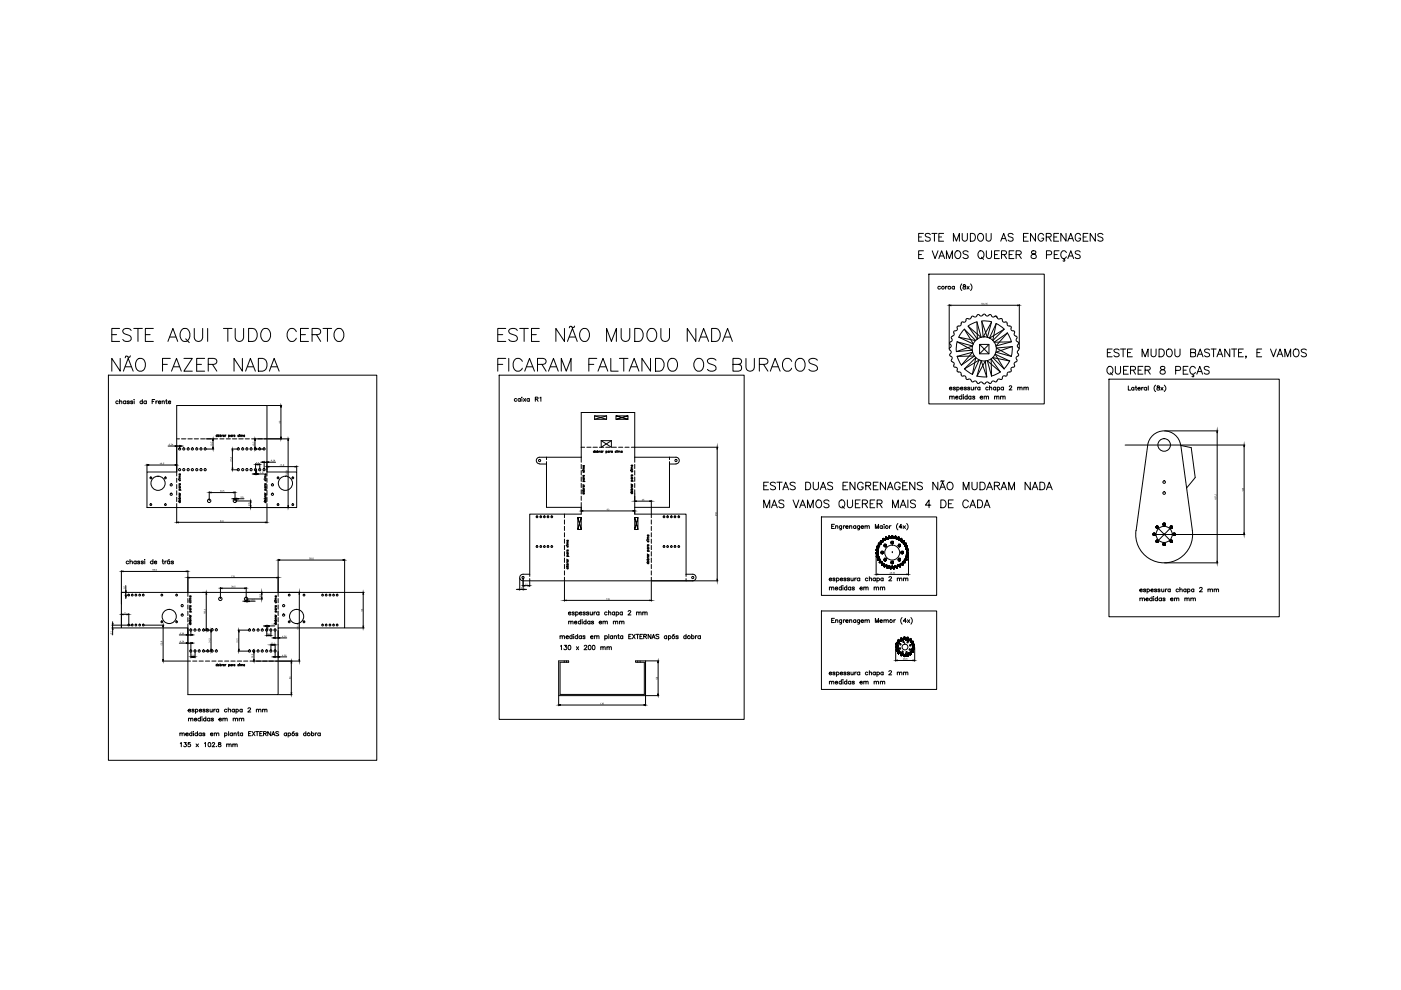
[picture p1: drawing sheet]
<svg xmlns="http://www.w3.org/2000/svg" width="297mm" height="210mm" viewBox="0 0 297 210" stroke-linecap="round" stroke-linejoin="round" font-family="sans-serif">
<!-- layer: 0 -->
<g fill="none" stroke="#000" stroke-width=".21">
<path d="M194.8 50.2h.6M194.8 54h.6M195.8 49.5h-1v1.6h1M195.8 53.2h-1v1.6h1M196.9 58.1h24.5v27.5h-24.5zM197.2 49.7a.59 .59 0 0 0-.5-.2 .59 .59 0 0 0-.5 .4l.1 .2 .8 .3 .1 .5a.65 .65 0 0 1-1 0M197.6 49.5h1.1M197.7 53.2l.5 1.6 .7-1.6M198.1 49.5v1.6M199.1 54.8l.5-1.6 .7 1.6M199.1 50.2h.5M199.3 54.3h.8"/>
<path d="M200.1 49.5h-1v1.6h1M200.7 54.8v-1.6l.6 1.6 .6-1.6v1.6M202.1 51.1v-1.6l.7 1.6 .6-1.6v1.6M202.6 53.4a.74 .74 0 0 1 1 .1 .74 .74 0 0 1-.1 1.1 .74 .74 0 0 1-1-.1 .74 .74 0 0 1 .1-1.1zM204 49.5l.1 1.4a.55 .55 0 0 0 .6 .2 .55 .55 0 0 0 .4-.4v-1.2M205.3 53.4a.61 .61 0 0 0-.6-.3 .61 .61 0 0 0-.5 .5l.3 .3 .6 .2 .2 .5a.7 .7 0 0 1-1.1 0M205.7 49.5a.86 .86 0 0 1 1.1 .8 .86 .86 0 0 1-1.1 .8zM207.4 49.7a.74 .74 0 0 1 1.1 .1 .74 .74 0 0 1-.1 1.1 .74 .74 0 0 1-1.1-.1 .74 .74 0 0 1 .1-1.1zM207.6 53.3a.77 .77 0 0 1 1 .7 .77 .77 0 0 1-1 .7l-.3-.5v-.4zM208.1 54.5l.4 .5M209.1 49.5v1.2a.53 .53 0 0 0 .5 .4 .53 .53 0 0 0 .5-.4v-1.2M209.1 53.2l.1 1.4a.55 .55 0 0 0 .6 .2 .55 .55 0 0 0 .4-.4v-1.2"/>
<path d="M210.9 54h.6M211.9 53.2h-1v1.6h1M212.2 51.1l.6-1.6 .6 1.6M212.3 54l1-.1 .1-.3-.1-.3-1-.1v1.6M212.4 50.6h.8M212.9 54l.5 .8M214 54h.6M214.8 49.7a.59 .59 0 0 0-.6-.2 .59 .59 0 0 0-.5 .4l.2 .2 .8 .3 .1 .5a.65 .65 0 0 1-1.1 0M215 53.2h-1v1.6h1M215.4 54l1-.1 .1-.3v-.3l-.3-.1h-.8v1.6M216 54l.5 .8M217 50.2h.6"/>
<path d="M218 49.5h-1v1.6h1M218.8 53.3a.33 .33 0 0 0 .1 .5l.3 .1a.47 .47 0 0 1 .5 .4 .47 .47 0 0 1-.4 .5l-.6-.1a.48 .48 0 0 1-.1-.5 .48 .48 0 0 1 .5-.3l.4-.2 .1-.3a.57 .57 0 0 0-.8-.1zM219.5 49.5v1.6l-1-1.6v1.6M221.3 49.9a.61 .61 0 0 0-.7-.4 .61 .61 0 0 0-.5 .6 .68 .68 0 0 0 .2 .9 .68 .68 0 0 0 .9-.1l.1-.4h-.4M221.8 50.2h1l.1-.4-.4-.3h-.7v1.6M221.9 54h.7a.42 .42 0 0 0 .4-.4 .42 .42 0 0 0-.4-.4h-.7v1.6M222.3 50.2l.6 .9M223.4 50.2h.7M223.5 54h.7M224.5 49.5h-1.1v1.6h1.1M224.5 53.2h-1v1.6h1M225.6 54.8l.2 .5h-.4"/>
<path d="M226 49.5v1.6l-1.1-1.6v1.6M226.1 53.6a.61 .61 0 0 0-.7-.4 .61 .61 0 0 0-.5 .6 .67 .67 0 0 0 .3 .9 .67 .67 0 0 0 .9-.3M226.4 51.1l.6-1.6 .6 1.6M226.4 54.8l.6-1.6 .6 1.6M226.6 50.6h.8M226.6 54.3h.8M229 53.4a.54 .54 0 0 0-.6-.2 .54 .54 0 0 0-.4 .5l.9 .4 .1 .5a.65 .65 0 0 1-1 0M229.1 49.9a.59 .59 0 0 0-.7-.4 .59 .59 0 0 0-.4 .6v.4a.58 .58 0 0 0 .5 .6 .58 .58 0 0 0 .6-.6h-.4M229.7 50.2h.6M230.7 49.5h-1v1.6h1M232.2 49.5v1.6l-1.1-1.6v1.6M233.8 49.7a.62 .62 0 0 0-1.1 .2l.2 .2 .8 .3 .1 .5a.69 .69 0 0 1-1.1 0"/>
<path d="M23 79.5h56.9v81.7h-56.9zM23.7 71h1M25.4 69.6h-1.7v2.8h1.7M25.5 76v2.7l-1.8-2.7v2.7M26.2 78.7l1-2.7 1 2.7M26.5 77.8h1.3M26.6 75.6l.3-.1 .3 .2M26.7 75.6l-.2 .3M27.6 75.4l-.2 .4-.3-.1M27.8 70.1a.97 .97 0 0 0-1-.5 .97 .97 0 0 0-.8 .7l.3 .4 1 .4a.67 .67 0 0 1 .5 .5 .67 .67 0 0 1-.2 .7 1.16 1.16 0 0 1-1.6-.3M28.4 69.6h1.8M29 76.4a1.01 1.01 0 0 1 1.1-.4 1.01 1.01 0 0 1 .7 1 1.19 1.19 0 0 1-.2 1.3 1.19 1.19 0 0 1-1.3 .3 1.73 1.73 0 0 1-.3-2.2z"/>
<path d="M29.3 69.6v2.8M30.8 71h1M32.5 69.6h-1.7v2.8h1.7M34.5 77.3h1M35.6 72.4l1.1-2.8 1 2.8M36 71.5h1.3M36.1 76h-1.6v2.7M36.4 78.7l1-2.7 1 2.7M36.8 77.8h1.3M38.7 69.8a1.04 1.04 0 0 1 1.6 .9 1.21 1.21 0 0 1-.3 1.3 1.21 1.21 0 0 1-1.3 .3 1.72 1.72 0 0 1 0-2.5zM39 76h1.8l-1.8 2.7h1.8M39.4 71.8l.7 .8"/>
<path d="M41.2 69.6v2a.89 .89 0 0 0 .9 .8 .89 .89 0 0 0 .9-.8v-2M41.7 77.3h1M43.4 76h-1.7v2.7h1.7M44 69.6v2.8M44.2 77.3l1.5-.2a.62 .62 0 0 0 0-1l-1.5-.1v2.7M45 77.3l1 1.4M47.4 69.6h1.8M48.3 69.6v2.8M49.9 69.6v2a.89 .89 0 0 0 .9 .8 .89 .89 0 0 0 .8-.8v-2M51.4 76v2.7l-1.8-2.7v2.7M52.1 78.7l1-2.7 1 2.7M52.5 77.8h1.2"/>
<path d="M52.7 69.6h.9a1.46 1.46 0 0 1 1 1.4 1.46 1.46 0 0 1-1 1.4h-.9zM54.8 76h.9a1.43 1.43 0 0 1 .9 1.3 1.43 1.43 0 0 1-.9 1.4h-.9zM55.8 69.8l.2-.2a1.33 1.33 0 0 1 1.3 .7 1.33 1.33 0 0 1-.1 1.4 .94 .94 0 0 1-1.4 .6 1.72 1.72 0 0 1 0-2.5zM57.1 78.7l1-2.7 1.1 2.7M57.5 77.8h1.3M62.8 70.3a1 1 0 0 0-1.1-.7 1 1 0 0 0-.8 1.1 1.2 1.2 0 0 0 .2 1.3 1.2 1.2 0 0 0 1.3 .3l.4-.6M63.7 71h1.1M65.4 69.6h-1.7v2.8h1.7M66.2 71l1.5-.2a.65 .65 0 0 0 0-1l-1.5-.2v2.8M67.1 71l.9 1.4M68.5 69.6h1.8M69.4 69.6v2.8"/>
<path d="M71.1 70.1a.99 .99 0 0 1 1.1-.4 .99 .99 0 0 1 .7 1 1.2 1.2 0 0 1-.3 1.3 1.2 1.2 0 0 1-1.2 .3 1.66 1.66 0 0 1-.3-2.2zM105.5 71h1.1M105.5 77.3h1.1M105.8 79.5h52v73h-52zM107.2 69.6h-1.7v2.8h1.7M107.2 76h-1.7v2.7M107.9 76v2.7M109.7 70.1a1.01 1.01 0 0 0-1-.5 1.01 1.01 0 0 0-.8 .7l.2 .4 1.1 .4a.67 .67 0 0 1 .5 .5 .67 .67 0 0 1-.3 .7 1.24 1.24 0 0 1-1.5-.3M110.2 69.6h1.8M110.7 76.6a1 1 0 0 0-1.1-.6 1 1 0 0 0-.8 1 1.18 1.18 0 0 0 .2 1.3 1.18 1.18 0 0 0 1.3 .3l.4-.5M111.1 69.6v2.8M111.3 78.7l1-2.7 1 2.7"/>
<path d="M111.6 77.8h1.3M112.7 71h1M114 77.3l1.5-.2a.62 .62 0 0 0 0-1l-1.5-.1v2.7M114.3 69.6h-1.6v2.8h1.6M114.9 77.3l.9 1.4M116.3 78.7l1-2.7 1.1 2.7M116.7 77.8h1.3M119 78.7v-2.7l1.1 2.7 1-2.7v2.7M119.7 69.6v2.8l-1.8-2.8v2.8M120.3 72.4l1.1-2.8 1 2.8M120.7 71.5h1.3M121.3 69.4h.4"/>
<path d="M121.3 69.4l-.4-.2-.2 .3M121.8 69.1l-.1 .3M123.1 70.1a.99 .99 0 0 1 1.2-.4 .99 .99 0 0 1 .7 1 1.2 1.2 0 0 1-.3 1.3 1.2 1.2 0 0 1-1.3 .3 1.66 1.66 0 0 1-.3-2.2zM124.8 77.3h1.1M126.5 76h-1.7v2.7M126.8 78.7l1-2.7 1.1 2.7M127.2 77.8h1.3M128.6 72.4v-2.8l1 2.8 1.1-2.8v2.8M129.5 76v2.7h1.6M131.3 76h1.8M131.7 69.6v2a.92 .92 0 0 0 .9 .8 .92 .92 0 0 0 .9-.8v-2M132.2 76v2.7"/>
<path d="M133.4 78.7l1.1-2.7 1 2.7M133.8 77.8h1.3M134.6 69.6h.9a1.49 1.49 0 0 1 .9 1.4 1.49 1.49 0 0 1-.9 1.4h-.9zM137.7 69.8a1.27 1.27 0 0 1 1.4 .4 1.27 1.27 0 0 1 0 1.5 1 1 0 0 1-1.1 .7 1 1 0 0 1-.8-1.1 1.78 1.78 0 0 1 .5-1.5zM137.9 76v2.7l-1.8-2.7v2.7M139 76h.9a1.43 1.43 0 0 1 .9 1.3 1.43 1.43 0 0 1-.9 1.4h-.9zM140.1 69.6v2a.92 .92 0 0 0 .9 .8 .92 .92 0 0 0 .9-.8v-2M141.8 76.4a1.01 1.01 0 0 1 1.2-.4 1.01 1.01 0 0 1 .6 1 1.19 1.19 0 0 1-.2 1.3 1.19 1.19 0 0 1-1.3 .3 1.73 1.73 0 0 1-.3-2.2zM147.5 69.6v2.8l-1.8-2.8v2.8M147.7 76.1a1.02 1.02 0 0 1 1.5 .9 1.18 1.18 0 0 1-.3 1.3 1.18 1.18 0 0 1-1.2 .3 1.59 1.59 0 0 1 0-2.5zM148.2 72.4l1-2.8 1 2.8M148.5 71.5h1.4"/>
<path d="M150.9 69.6h.9a1.49 1.49 0 0 1 .9 1.4 1.49 1.49 0 0 1-.9 1.4h-.9zM151.8 76.4a1.23 1.23 0 0 0-1.8 0 .68 .68 0 0 0 .5 .7 1.45 1.45 0 0 1 1.3 .8v.4a1.23 1.23 0 0 1-1.8 0M153.2 72.4l1.1-2.8 1 2.8M153.6 71.5h1.3M155.4 77.3l1.6-.2a.62 .62 0 0 0 0-1l-1.6-.1v2.7l1.6-.1a.73 .73 0 0 0 .2-.8 .73 .73 0 0 0-.6-.5M158.2 76v1.9a.89 .89 0 0 0 .8 .8 .89 .89 0 0 0 .9-.8v-1.9M161 77.3l1.6-.2a.62 .62 0 0 0 0-1l-1.6-.1v2.7M161.9 77.3l.9 1.4M163.3 78.7l1-2.7 1.1 2.7M163.7 77.8h1.3M167.9 76.6a1 1 0 0 0-1.2-.6 1 1 0 0 0-.8 1 1.19 1.19 0 0 0 .3 1.3 1.19 1.19 0 0 0 1.3 .3l.4-.5M168.9 76.4a1.01 1.01 0 0 1 1.1-.4 1.01 1.01 0 0 1 .7 1 1.18 1.18 0 0 1-.2 1.3 1.18 1.18 0 0 1-1.3 .3 1.66 1.66 0 0 1-.3-2.2z"/>
<path d="M173.3 76.4a1.23 1.23 0 0 0-1.8 0 .68 .68 0 0 0 .5 .7 1.45 1.45 0 0 1 1.3 .8v.4a1.23 1.23 0 0 1-1.8 0M199.4 60.8a.3 .3 0 0 0-.5 0 .3 .3 0 0 0 0 .4 .3 .3 0 0 0 .5 0M200.5 60.7v.6M200.8 60.7l-.3 .3M201.3 64.6v9.3M201.4 74.3l.3 .5a.47 .47 0 0 0-.4 .5 .47 .47 0 0 0 .5 .4v.5M201.6 64.7h14.2M201.8 71.8v.5a.47 .47 0 0 0-.5 .4 .47 .47 0 0 0 .4 .5l-.1 .3-.3 .5 .1 .2M201.8 76.2a.28 .28 0 0 0-.1 .3 .28 .28 0 0 0 .2 .2M201.9 76.8l.4 .2-.1 .4M201.9 71.3a.28 .28 0 0 0-.2 .2 .28 .28 0 0 0 .1 .3M202.2 70.6l.1 .4-.4 .2"/>
<path d="M202.2 77.4a.28 .28 0 0 0 0 .3 .28 .28 0 0 0 .3 .1M202.4 60.8a.28 .28 0 0 0-.5 0 .28 .28 0 0 0 0 .4 .28 .28 0 0 0 .5 0M202.4 60.7v.6M202.5 70.1a.28 .28 0 0 0-.3 .2 .28 .28 0 0 0 0 .3M202.5 77.9l.5 .3a.48 .48 0 0 0 0 .6 .48 .48 0 0 0 .6 .1l.2 .5M202.9 72.4l-.1 2.1M202.9 75.5l.9 1.9M202.9 75.6l3.3-.9-2.4 2.7 2.8-1.9zM202.9 72.5l3.3 1.8-3.4 .2 3.4-1.1zM203.8 68.6l-.2 .5a.48 .48 0 0 0-.6 .1 .48 .48 0 0 0 0 .6l-.5 .3M203.8 79.4a.28 .28 0 0 0 .1 .3 .28 .28 0 0 0 .3 0M203.9 60.2a.97 .97 0 0 0 0 1.4"/>
<path d="M204.2 68.3a.28 .28 0 0 0-.3 0 .28 .28 0 0 0-.1 .3M204.2 79.7l.5 .1a.48 .48 0 0 0 .2 .6 .48 .48 0 0 0 .6-.1l.4 .4M204.3 60.5v.2l.5 .3a.3 .3 0 0 1-.3 .3 .3 .3 0 0 1-.3-.3l.5-.4-.1-.2zM204.5 78.2l2.4-2.4-.7 3.6 1.4-3.1zM204.5 69.8l2.4 2.4-3.6-.7 3.1 1.4zM204.5 69.8l-1.2 1.7M204.5 78.2l1.7 1.2M205 60.7l.5 .6M205.3 69.2l1.9 2.7-.1-3.6 .9 3.2zM205.5 60.7l-.5 .6M205.8 60.2a.97 .97 0 0 1 0 1.4M205.9 67.3l-.4 .3a.48 .48 0 0 0-.6 0 .48 .48 0 0 0-.2 .5l-.5 .2"/>
<path d="M207.1 79.7l2.1 .2M207.1 68.2l-1.8 .9M207.6 66.8a.42 .42 0 0 0-.4 0 .42 .42 0 0 0-.2 .3h-.6a.29 .29 0 0 0-.3-.1 .29 .29 0 0 0-.1 .3M207.7 73h2v2h-2zM207.7 73l2 2M208 76.5l-.9 3.3 1.8-3.3 .3 3.4zM208.2 68.1l.2 3.4 1.8-3.2-.9 3.2zM208.2 68.1l2 .1M208.4 66.8l-.4 .2-.3-.2M208.4 66.8a.41 .41 0 0 1 .5-.2 .41 .41 0 0 1 .2 .4l.6-.2M209.3 76.5l2.8 2.4-2-2.8 .1 3.7zM209.7 66.8a.28 .28 0 0 1 .3-.1 .28 .28 0 0 1 .2 .2"/>
<path d="M209.7 73l-2 2M210.2 66.9l.3 .3 .4-.1a.28 .28 0 0 1 .3-.1 .28 .28 0 0 1 .2 .3M210.8 72.6l2.8-2-2.4 2.8 3.2-.9zM211 75.1l1.9 3.1-2.4-2.4 3.6 .7zM211.2 68.6l1.7 1.2M211.2 68.6l-1.4 3.1 3.1-1.9-2.4 2.4zM211.2 73.8l3.2 1.8-3.2-.9 3.4-1.2zM211.4 67.3l.4 .3a.48 .48 0 0 1 .6 0 .48 .48 0 0 1 .2 .5l.5 .2M212.1 78.8l-1.9 .9M213.1 79.7l-.5 .1a.48 .48 0 0 1-.2 .6 .48 .48 0 0 1-.6-.1l-.4 .4M213.1 68.3a.28 .28 0 0 1 .3 0 .28 .28 0 0 1 .1 .3M213.5 79.4a.28 .28 0 0 1-.1 .3 .28 .28 0 0 1-.3 0"/>
<path d="M213.5 68.6l.3 .5a.48 .48 0 0 1 .6 .1 .48 .48 0 0 1-.1 .6l.5 .3M213.6 70.6l.8 1.8M214.1 76.5l-1.2 1.7M214.6 73.5l-.2 2M214.8 77.9l-.5 .3a.48 .48 0 0 1 .1 .6 .48 .48 0 0 1-.6 .1l-.3 .5M214.8 70.1a.42 .42 0 0 1 .3 .4 .42 .42 0 0 1-.1 .4l.4 .3M215.4 71.3a.41 .41 0 0 1 .2 .3 .41 .41 0 0 1-.2 .4l.4 .5M215.4 76.8l-.4 .2 .1 .4a.28 .28 0 0 1 0 .3 .28 .28 0 0 1-.3 .1M215.8 75.5l-.4 .3 .2 .4a.28 .28 0 0 1 0 .3 .28 .28 0 0 1-.2 .2M215.8 72.5a.28 .28 0 0 1 .2 .2 .28 .28 0 0 1-.1 .3M215.9 75a.28 .28 0 0 1 .1 .3 .28 .28 0 0 1-.2 .2M215.9 73l-.2 .4 .2 .3"/>
<path d="M215.9 73.7a.28 .28 0 0 1 .2 .3 .28 .28 0 0 1-.2 .2M215.9 74.3l-.2 .3 .2 .4M216.1 64.6v9.3M234.8 74.8h.6M234.9 77.9a.74 .74 0 0 1 1 .1 .74 .74 0 0 1-.1 1.1 .74 .74 0 0 1-1-.1 .74 .74 0 0 1 .1-1.1zM235.4 79l.5 .5M235.8 74h-1v1.6h1M236.5 77.7l.1 1.4a.55 .55 0 0 0 .5 .2 .55 .55 0 0 0 .5-.4v-1.2M237.3 74.2a.63 .63 0 0 0-1.1 .2l.3 .3 .6 .2 .2 .5a.69 .69 0 0 1-1.1 0M237.6 74h1.1M238.1 74v1.6M238.2 78.5h.6"/>
<path d="M239.1 74.8h.6M239.2 77.7h-1v1.6h1M239.7 78.5l.9-.1 .1-.5-.3-.2h-.7v1.6M240.1 74h-1v1.6h1M240.2 78.5l.5 .8M241.3 78.5h.6M242.1 75.6v-1.6l.7 1.6 .6-1.6v1.6M242.3 77.7h-1v1.6h1M242.8 78.5l.9-.1 .2-.3-.1-.2-.3-.2h-.7v1.6M243.3 78.5l.6 .8M244.1 74v1.2a.53 .53 0 0 0 .5 .5 .53 .53 0 0 0 .5-.5v-1.2M245.7 74h.6a.88 .88 0 0 1 .6 .8 .88 .88 0 0 1-.6 .8h-.6z"/>
<path d="M246.1 77.8a.33 .33 0 0 0 .2 .5l.3 .1a.47 .47 0 0 1 .5 .4 .47 .47 0 0 1-.4 .5l-.7-.1a.48 .48 0 0 1 0-.5 .48 .48 0 0 1 .4-.3l.5-.2 .1-.3a.57 .57 0 0 0-.9-.1zM247.4 74.2a.75 .75 0 0 1 1.1 .1 .75 .75 0 0 1-.1 1.1l-.2 .2a.77 .77 0 0 1-.8-.3 .77 .77 0 0 1 0-.9zM249.1 74v1.2a.56 .56 0 0 0 .5 .5 .56 .56 0 0 0 .6-.5v-1.2M249.3 78.5h.9l.1-.3-.1-.4-.9-.1v1.6M250.9 78.5h.6M251.9 77.7h-1v1.6h1M252.4 74.8l1-.1v-.5l-.3-.2h-.7v1.6h.7l.3-.1v-.6l-.3-.1M252.9 79.3l.2 .5h-.4M253.4 78.1a.61 .61 0 0 0-.7-.4 .61 .61 0 0 0-.4 .6 .67 .67 0 0 0 .2 .9 .67 .67 0 0 0 .9-.2M253.7 79.3l.7-1.6 .6 1.6M253.8 75.6l.7-1.6 .6 1.6M254 78.8h.8"/>
<path d="M254 75.1h.8M256.4 77.9a.59 .59 0 0 0-.6-.2 .59 .59 0 0 0-.5 .4l.1 .2 .8 .3 .2 .5a.65 .65 0 0 1-1.1 0M256.5 74.2a.6 .6 0 0 0-1.1 .2l.1 .2 .8 .3 .2 .5a.65 .65 0 0 1-1.1 0M256.8 74h1.1M257.3 74v1.6M258 75.6l.7-1.6 .5 1.6M258.2 75.1h.8M260.7 74v1.6l-1-1.6v1.6M261.1 74h1.1M261.7 74v1.6M262.6 74.8h.6M263.6 74h-1v1.6h1"/>
<path d="M264.2 75.6h-.1h.1l-.1 .3M266.5 74.8h.6M267.5 74h-1v1.6h1M269.4 74l.6 1.6 .6-1.6M270.8 75.6l.6-1.6 .6 1.6M271 75.1h.8M272.4 75.6v-1.6l.6 1.6 .6-1.6v1.6M274.3 74.2a.72 .72 0 0 1 1 0 .72 .72 0 0 1 0 1 .58 .58 0 0 1-.6 .5 .58 .58 0 0 1-.5-.7zM277 74.2a.63 .63 0 0 0-1.1 .2l.2 .2 .7 .3 .2 .5a.69 .69 0 0 1-1.1 0M25.1 85.1a.28 .28 0 0 0-.5 0 .28 .28 0 0 0 0 .4 .28 .28 0 0 0 .5 0M25.4 85.2l.4-.2v.6M25.4 84.7v.9"/>
<path d="M26.7 85.1a.3 .3 0 0 0-.5 0 .3 .3 0 0 0 0 .4 .3 .3 0 0 0 .5 0M26.7 85v.6M27.4 85.1l-.1-.1-.3 .1 .4 .2v.3l-.4-.1M28.2 85.1l-.5-.1v.2l.5 .3-.2 .1-.3-.1M28.4 84.8h.1M28.4 85v.6M30.2 85.1a.28 .28 0 0 0-.4 0 .28 .28 0 0 0 0 .4 .28 .28 0 0 0 .4 0M30.2 84.7v.9M31 85.1a.3 .3 0 0 0-.4 0 .3 .3 0 0 0 0 .4 .3 .3 0 0 0 .4 0M31 85v.6M31.2 98.4v1.6M31.5 98.6h5.6"/>
<path d="M32.3 85.1h.3M32.8 84.7h-.5v.9M33.1 85v.6M33.4 85l-.3 .3M33.6 85.3h.5a.28 .28 0 0 0-.3-.3 .28 .28 0 0 0-.3 .3 .28 .28 0 0 0 .3 .3l.3-.1M34.4 85.2l.4-.2v.6M34.4 85v.6M35.1 85h.3M35.3 84.7v.7l.2 .2M35.6 94.6h1.5M35.7 85.3h.5a.28 .28 0 0 0-.3-.3 .28 .28 0 0 0-.3 .3 .28 .28 0 0 0 .3 .3l.3-.1M37.5 86h19.1v14.1h6.3v7.5h-31.7v-7.5h6.3z"/>
<path d="M37.5 93h.6M37.5 94.4v5.6M37.5 94.6h.6M38.1 94.4v.7M38.4 94.6h.4M38.5 93h.9M39.8 93h1M41.2 93h.9M42.5 93h.9M43.6 93h2.5M43.6 95.2h1.7M45.2 93.4v1.4"/>
<path d="M46.1 92.3h-.3l.1 .3 .2-.1M46.1 92.1v.5M46.6 93h.9M46.7 92.3l.2 .1-.1 .2-.1-.1M46.7 92.1v.5M47 92.2v.4M47.2 92.2l-.2 .2M47.5 92.3l-.2 .1 .1 .2 .1-.1M47.5 92.2v.4M47.8 92.2v.4M47.9 92.2l-.1 .2M48 93h.9"/>
<path d="M48.5 92.3l.2 .1-.1 .2-.1-.1M48.5 92.2v.5M49.1 92.3l-.2 .1 .1 .2 .1-.1M49.1 95.2h1.4M49.1 99.6h1.4M49.1 92.2v.4M49.3 93h.9M49.3 92.2v.4M49.3 95.5v3.8M49.4 92.2l-.1 .2M49.8 92.3l-.3 .1 .2 .2 .1-.1M49.8 92.2v.4"/>
<path d="M50.6 93h1M50.7 92.3h-.3l.1 .3 .2-.1M50.8 92.1h.1M50.8 92.3v.3M51 92.3h.2v.3M51 92.2v.4M51.2 92.3h.3v.3M51.9 92.3l-.3 .1 .1 .2 .2-.1M51.9 92.2v.4M52 93h.9M53.3 93h3.3M53.9 95.2h2"/>
<path d="M54.1 93.4v1.4M54.2 98.3v1.2M54.2 99.7v1M54.4 99.7v1M54.5 98.5h.2M55.1 98.3v1.2M55.3 98h.3M56 97.8v1.7M56 98h.6M56.6 97.8v2.2M56.7 93h4.6M56.7 86h3"/>
<path d="M57 98h1.4M57 98.9h5.6M59.6 86.3v6.4M61.1 93.4v13.8M62.9 98.8v1.2M109.6 84.6a.28 .28 0 0 0-.5 0 .28 .28 0 0 0 0 .4 .28 .28 0 0 0 .5 0M110.3 84.6a.28 .28 0 0 0-.4 0 .28 .28 0 0 0 0 .4 .28 .28 0 0 0 .4 0M110.3 84.5v.6M110.6 84.2h.1M110.7 84.5v.6M111 84.5l.5 .6M111.5 84.5l-.5 .6"/>
<path d="M112.2 84.6a.28 .28 0 0 0-.4 0 .28 .28 0 0 0 0 .4 .28 .28 0 0 0 .4 0M112.2 84.5v.6M113.5 84.6h.5v-.3l-.5-.1v.9M113.8 84.6l.3 .5M114.4 96.9a.7 .7 0 0 0-.7 .7 .7 .7 0 0 0 .7 .7M114.4 96.9h8.8M114.4 98.4h1.5M114.5 84.4l.2-.2v.9M115.9 97.9v9.7h7.3M115.9 96.9v.6M123.2 98v-10.5h11.4v10.5M123.2 94.8h.8"/>
<path d="M123.2 98.5v.9M123.2 99.8v.9M123.5 99.8h.1M123.6 99.6h.3M123.6 99.8h.3M123.6 98.7h.3M123.7 99.9v.3l.2-.1-.1-.2M123.7 98.7v.3l.2-.2-.1-.1M123.9 99.4h-.3l.1 .2M123.9 99.1h-.3l.1 .3M124.4 94.8h.9M125.7 94.8h1"/>
<path d="M126.1 95.7h-.3l.1 .2h.2M126.1 88.2v.7M126.1 95.5v.4M126.1 88.2h2.5M126.1 88.9h2.5M126.1 88.2l2.5 .7M126.7 95.7l.2 .1-.1 .1h-.1M126.7 95.5v.4M127 95.6v.3M127.1 94.8h.9M127.2 95.6l-.2 .2M127.5 93.4h2.1"/>
<path d="M127.5 93.4v1.4l2.1-1.4M127.5 93.4l2.1 1.4v-1.4M127.6 95.7h-.3l.1 .2h.2M127.6 95.6v.3M127.8 95.6v.3M127.9 95.6l-.1 .2M128.4 94.8h.9M128.5 95.7h.2v.2h-.2M128.5 95.6v.5M128.6 88.2v.7M128.6 88.2l-2.5 .7M129.1 95.7l-.2 .1v.1h.2"/>
<path d="M129.1 95.6v.3M129.3 95.6v.3M129.5 95.6l-.2 .2M129.8 94.8h.9M129.8 95.7h-.2v.2h.2M129.8 95.6v.3M130.6 88.2v.7M130.7 95.7h-.3l.1 .2h.2M130.8 95.5h.1M130.9 95.7v.2M131 95.7h.2v.2M131 95.6v.3"/>
<path d="M131.1 94.8h.9M131.2 95.7l.2-.1 .1 .3M131.9 95.7h-.2v.2h.2M131.9 95.6v.3M132.5 94.8h.9M133.1 88.2l-2.5 .7h2.5v-.7h-2.5l2.5 .7M133.7 99.7h.1M133.8 99.5h.4M133.8 98.6h.4M133.9 94.8h.7M133.9 99.7h.3M133.9 99.8v.3l.3-.1-.1-.2"/>
<path d="M133.9 98.6l-.1 .2 .2 .1 .2-.1-.1-.2M134.2 99.3h-.4l.1 .2M134.2 99l-.4 .1 .1 .2M134.6 96.9h8.7a.7 .7 0 0 1 .7 .7 .7 .7 0 0 1-.7 .7M134.6 98.5v.9M134.6 99.8v.9M134.7 94.8h17.5M141.9 97.9v9.7h-7.3M141.9 96.9v.6M141.9 98.4h1.4M152.1 95.2v27.6M201.3 82.3h.5a.31 .31 0 0 0-.4-.1 .31 .31 0 0 0 0 .5 .31 .31 0 0 0 .4-.1"/>
<path d="M201.3 84.2l.2-.2h.3v.6M201.3 84v.6M201.8 84.2l.5-.2v.6M202.6 82.2l-.2-.1-.3 .1 .4 .2v.2h-.4M202.6 84.2h.5a.26 .26 0 0 0-.3-.2 .26 .26 0 0 0-.2 .3l.2 .3 .3-.1M202.9 82.2a.28 .28 0 0 1 .4 0 .28 .28 0 0 1 0 .4 .28 .28 0 0 1-.4 0M202.9 82.1v.9M203.6 82.3h.6a.3 .3 0 0 0-.5-.1 .3 .3 0 0 0 0 .4 .3 .3 0 0 0 .5 0M203.9 84.1a.31 .31 0 0 0-.4 0 .31 .31 0 0 0 0 .4 .31 .31 0 0 0 .4 0M203.9 83.7v.9M204.2 83.7h.1M204.3 84v.6"/>
<path d="M204.9 82.2l-.4-.1v.2l.4 .3-.2 .1-.3-.1M205.1 84.1l-.1-.1a.29 .29 0 0 0-.4 .1 .29 .29 0 0 0 .1 .4 .29 .29 0 0 0 .4 0M205.1 83.7v.9M205.6 82.2l-.4-.1v.2l.4 .3-.2 .1-.3-.1M205.9 84.1l-.1-.1a.29 .29 0 0 0-.4 .1 .29 .29 0 0 0 .1 .4 .29 .29 0 0 0 .4 0M205.9 84v.6M205.9 82.1l.1 .5 .2 .1 .2-.2M206 80.7a.41 .41 0 0 0 .3 .3 .41 .41 0 0 0 .4-.2h.3l.4 .5 .2-.1M206.4 82.1v.6M206.7 84.1l-.2-.1-.3 .1 .4 .2v.3l-.4-.1M206.8 82.1v.6M207.1 82.1l-.3 .2"/>
<path d="M207.7 81.2l.3-.2 .4 .2M207.8 82.2a.28 .28 0 0 0-.4 0 .28 .28 0 0 0 0 .4 .28 .28 0 0 0 .4 0M207.8 82.1v.6M207.8 84.2h.6a.28 .28 0 0 0-.4-.2 .28 .28 0 0 0-.2 .3l.2 .3 .4-.1M208.7 84.2l.4-.2v.6M208.7 84v.6M209.1 84.2l.5-.2v.6M209.5 82.2a.28 .28 0 0 0-.4 0 .28 .28 0 0 0 0 .4 .28 .28 0 0 0 .4 0M209.7 81.2l-.4-.2-.4 .2a.28 .28 0 0 1-.2 .2 .28 .28 0 0 1-.3-.2M209.8 82.3l.4-.2 .1 .6M209.8 81.8v.9M210.2 81.1a.28 .28 0 0 1-.2 .2 .28 .28 0 0 1-.3-.1"/>
<path d="M210.9 84.2l.4-.2v.6M210.9 84v.6M211.1 82.2a.28 .28 0 0 0-.4 0 .28 .28 0 0 0 0 .4 .28 .28 0 0 0 .4 0M211.1 82.1v.6M211.3 84.2l.5-.2v.6M211.4 80.7a.41 .41 0 0 1-.4 .3 .41 .41 0 0 1-.4-.2l-.4 .3M211.5 82.2a.28 .28 0 0 1 .4 0 .28 .28 0 0 1 0 .4 .28 .28 0 0 1-.4 0M211.5 82.1v.9M212.1 84.2l.2-.2h.3v.6M212.1 84v.6M212.6 84.2l.5-.2v.6M212.8 82.2a.3 .3 0 0 0-.5 0 .3 .3 0 0 0 0 .4 .3 .3 0 0 0 .5 0"/>
<path d="M212.8 82.1v.6M214 82l.2-.2 .3 .2-.5 .7h.5M215.8 82.3l.4-.2v.6M215.8 82.1v.6M216.2 82.3l.5-.2v.6M217.1 82.3l.4-.2 .1 .6M217.1 82.1v.6M217.6 82.3l.4-.2v.6M235.1 80.4h36.1v50.4h-36.1zM238.5 94.4h25.4M239.2 81.8v.9h.5M240.4 82.3a.28 .28 0 0 0-.4-.1 .28 .28 0 0 0 0 .4 .28 .28 0 0 0 .4 0"/>
<path d="M240.4 82.1v.6M240.7 82.1h.3M240.8 81.8v.8l.2 .1M241.3 82.4h.5a.28 .28 0 0 0-.3-.2 .28 .28 0 0 0-.3 .2 .28 .28 0 0 0 .3 .3l.3-.1M242.1 82.1v.6M242.4 82.1l-.3 .3M243.1 82.3a.3 .3 0 0 0-.4-.1 .3 .3 0 0 0 0 .5 .3 .3 0 0 0 .4-.1M243.1 82.1v.6M243.3 94.4l-2.4 18.1M243.5 81.8v.9M245 81.7a.84 .84 0 0 0 0 1.3M245.4 81.9v.2l.5 .3a.3 .3 0 0 1-.3 .3 .3 .3 0 0 1-.3-.3l.5-.4v-.1z"/>
<path d="M246.1 82.1l.5 .6M246.6 82.1l-.5 .6M246.8 81.7a.84 .84 0 0 1 0 1.3M246.9 91.4h11.3M250.3 94.4a3.5 3.5 0 0 0-3.5-3 3.5 3.5 0 0 0-3.5 3M258.1 91.7v27.3M263.8 94.7v18.3M27.3 119.1a.28 .28 0 0 0-.5-.1 .28 .28 0 0 0 0 .5 .28 .28 0 0 0 .5-.1M27.6 119.1l.4-.1 .1 .5M27.6 118.6v.9M28.9 119.1a.28 .28 0 0 0-.4-.1 .28 .28 0 0 0 0 .5 .28 .28 0 0 0 .4-.1M28.9 119v.5"/>
<path d="M29.6 119.1l-.1-.1-.3 .1 .4 .2v.2l-.4-.1M30.4 119.1l-.2-.1-.3 .1 .5 .2v.2l-.5-.1M30.7 118.6v.1zM30.7 119v.5M32.4 119.1a.3 .3 0 0 0-.4-.1 .3 .3 0 0 0 0 .5 .3 .3 0 0 0 .4-.1M32.4 118.6v.9M32.7 119.2h.5a.28 .28 0 0 0-.3-.2 .28 .28 0 0 0-.2 .3 .28 .28 0 0 0 .2 .2l.3-.1M34.4 119h.3M34.5 118.6v.8l.2 .1M35 119v.5M35.3 119l-.3 .2M35.9 118.6l-.3 .2"/>
<path d="M36 119.1a.28 .28 0 0 0-.4-.1 .28 .28 0 0 0 0 .5 .28 .28 0 0 0 .4-.1M36 119v.5M36.8 119.1l-.2-.1-.3 .1 .4 .2v.2l-.4-.1M37.5 100.1v.8M37.5 101.4v.9M37.5 102.7v.9M37.5 104.1v.9M37.5 105.4v.9M37.5 106.8v.8M37.5 107.7v3.2M37.8 101.6h.1M37.8 105.7h.5"/>
<path d="M37.8 106.3h.5M37.8 110.7h18.5M38 105.2l.1 .1M38 104.5l.1 .1M38 102.9l.1 .2M38 100.5h.3M38 105.3h.3M38 104.8h.3M38 104.6h.3M38 103.9h.4M38 103.3h.3M38 103.1h.3"/>
<path d="M38 102.6h.3M38 101.6h.3M38 101.4h.3M38 106.3l.1 .3 .2-.1-.1-.2M38 105.7v-.2l.3 .1-.1 .1M38 104.8v.3l.3-.1-.1-.2M38 103.9v-.2l.3 .1-.1 .1M38 103.3v.2l.3-.1-.1-.1M38 102.6v.2l.3-.1-.1-.1M38 101.7l.1 .3 .2-.1-.1-.2M38 100.5v.3l.3-.1-.1-.2M38.3 101.1l-.3 .1 .1 .2"/>
<path d="M38.3 100.9h-.3l.1 .2M44.4 104.2v1.9M44.7 104.4h4.8M49.1 105.7h.4M49.8 104.2v1.9M49.8 105.7h.4M49.9 107.6h3.4M49.9 106.2h3.4M50.2 105.6v.5M50.5 105.7h1.2M53.1 106.6v.6M53.5 100.5h.3"/>
<path d="M54.2 100.5h.2M54.8 100.5h1.1M56 101.6h.1M56 105.7h.4M56 106.3h.4M56.1 105.2l.2 .1M56.1 104.5l.2 .1M56.1 102.9l.2 .2M56.1 100.5h.3M56.1 105.3h.3M56.1 104.8h.3M56.1 104.6h.3"/>
<path d="M56.1 103.9h.5M56.1 103.3h.3M56.1 103.1h.3M56.1 102.6h.3M56.1 101.6h.3M56.1 101.4h.3M56.2 106.3l-.1 .2 .2 .1 .1-.1v-.2M56.2 105.7l-.1-.2a.17 .17 0 0 1 .3 0 .17 .17 0 0 1 0 .2M56.2 104.8l-.1 .2a.17 .17 0 0 0 .3 .1 .17 .17 0 0 0 0-.2v-.1M56.2 103.9l-.1-.2a.17 .17 0 0 1 .3 0 .17 .17 0 0 1 0 .2M56.2 103.3l-.1 .2a.17 .17 0 0 0 .3 0 .17 .17 0 0 0 0-.2M56.2 102.6l-.1 .2a.17 .17 0 0 0 .3 0 .17 .17 0 0 0 0-.2"/>
<path d="M56.2 101.7l-.1 .2 .2 .1 .1-.1v-.2M56.2 100.5l-.1 .2a.17 .17 0 0 0 .3 .1 .17 .17 0 0 0 0-.3M56.4 101.1l-.3 .1 .1 .2M56.4 100.9h-.3l.1 .2M56.6 100.1v.8M56.6 101.4v.9M56.6 102.7v.9M56.6 104.1v.9M56.6 105.4v.9M56.6 106.8v.8M56.6 107.7v3.2M56.8 107.6h4.5"/>
<path d="M59 118.6v6.9M59.3 118.7h13.4M73.1 118.6v6.9M119.7 109h-7.4v12.8M119.7 109v.8M119.7 110.2v.9M119.7 111.6v.9M119.7 112.9v.9M119.7 114.3v.9M119.7 115.7v.8M119.7 117v.9M119.7 118.3v1"/>
<path d="M119.7 119.7v.9M120.1 115.7h.1M120.1 119.8h.4M120.2 119.2l.1 .2M120.2 118.5l.1 .2M120.2 117l.1 .1M120.2 119.4h.3M120.2 118.9h.3M120.2 118.7h.3M120.2 118h.5M120.2 117.3h.3M120.2 117.1h.3"/>
<path d="M120.2 116.6h.3M120.2 115.4h.3M120.2 114.6h.3M120.2 115.6h.3M120.3 119.8v-.3l.2 .1-.1 .2M120.3 118.9v.2h.2l-.1-.2M120.3 118v-.3l.2 .1-.1 .2M120.3 117.3v.3l.2-.1-.1-.2M120.3 116.6v.3l.2-.1-.1-.2M120.3 115.8v.2h.2l-.1-.2M120.3 114.6v.2h.2l-.1-.2M120.5 115.2l-.3 .1 .1 .1"/>
<path d="M120.5 115h-.3l.1 .2M122.5 109.7l.7 2.6v-2.6h-.7v2.6l.7-2.6M122.5 112.3h.7M123.2 106.6v2.4h-3.5M123.2 101.1v1M123.2 102.5v.9M123.2 103.8v.9M123.2 105.2v.9M123.4 104.5h.5M123.4 104h.5M123.6 108.3h10.6M123.6 103.4l.1 .1"/>
<path d="M123.6 102.7l.1 .2M123.6 101.1l.1 .2M123.6 103.5h.3M123.6 103h.3M123.6 102.9h.3M123.6 102.1h.4M123.6 101.5h.3M123.6 101.3h.3M123.6 100.8h.3M123.7 104.5v.3l.2-.1-.1-.2M123.7 104v-.3l.2 .1-.1 .2M123.7 103v.3l.2-.1-.1-.2"/>
<path d="M123.7 102.1v-.2l.2 .1-.1 .1M123.7 101.5v.2l.2-.1-.1-.1M123.7 100.8v.2l.2-.1-.1-.1M133.7 104.4h.5M133.7 103.9h.5M133.8 103.3l.2 .2M133.8 102.6l.2 .1M133.8 101l.2 .2M133.8 101.4h.4M133.8 103.5h.4M133.8 103h.4M133.8 102.7h.4"/>
<path d="M133.8 102h.5M133.8 101.2h.4M133.8 100.7h.4M133.9 104.4v.3l.3-.1-.1-.2M133.9 103.9l-.1-.2 .2-.1 .2 .1-.1 .2M133.9 103l-.1 .1 .2 .1 .2-.1-.1-.1M133.9 102l-.1-.1 .2-.1 .2 .1-.1 .1M133.9 101.4l-.1 .1 .2 .1 .2-.1-.1-.1M133.9 100.7l-.1 .1 .2 .2 .2-.2-.1-.1M134.6 109.7l.7 2.6v-2.6h-.7v2.6l.7-2.6M134.6 106.6v2.4h3.5M134.6 101.1v1"/>
<path d="M134.6 102.5v.9M134.6 103.8v2.6M134.6 112.3h.7M134.9 106.3h2.9M137.1 114.5h.1M137.1 118.7h.5M137.1 119.3h.5M137.2 118.1l.2 .2M137.2 117.4l.2 .2M137.2 115.9l.2 .1M137.2 118.3h.4M137.2 117.8h.4"/>
<path d="M137.2 117.6h.4M137.2 116.9h.5M137.2 116.2h.4M137.2 116h.4M137.2 115.5h.4M137.2 114.3h.4M137.2 113.5h.4M137.3 114.5h.3M137.3 119.3l-.1 .1 .2 .1 .2-.1-.1-.1M137.3 118.7v-.3l.3 .1-.1 .2M137.3 117.8v.2l.3-.1-.1-.1M137.3 116.9l-.1-.2 .2-.1 .2 .1-.1 .2"/>
<path d="M137.3 116.2v.3l.3-.1-.1-.2M137.3 115.5v.3l.2-.1v-.2M137.3 114.7l-.1 .1 .2 .1 .2-.1-.1-.1M137.3 113.5v.2l.3-.1-.1-.1M137.6 114.1l-.4 .1 .2 .1M137.6 113.9h-.4l.2 .2M138.1 109h7.4v12.8M138.1 106.1v2.8M138.1 109v.8M138.1 110.2v.9M138.1 111.6v.9M138.1 112.9v.9"/>
<path d="M138.1 114.3v.9M138.1 115.7v.8M138.1 117v.9M138.1 118.3v1M138.1 119.7v.9M161.9 107.7v-1.7l.7 1.7 .6-1.7v1.7M161.9 103h.7M162.9 102.2h-1v1.6h1M163.6 107.7l.6-1.7 .6 1.7M163.8 107.1h.8M164.4 102.4a.63 .63 0 0 0-1.1 .2l1 .6 .1 .4a.77 .77 0 0 1-1.1 0M164.7 102.2h1.1"/>
<path d="M165.3 102.2v1.6M166 103.8l.6-1.6 .6 1.6M166.2 106.3a.54 .54 0 0 0-.6-.3 .54 .54 0 0 0-.4 .6l.9 .3 .1 .5a.65 .65 0 0 1-1.1 0M166.2 103.3h.8M168.1 106l.7 1.7 .6-1.7M168.6 102.4a.65 .65 0 0 0-1.1 .2l.9 .6 .2 .4a.77 .77 0 0 1-1.1 0M169.5 107.7l.7-1.7 .6 1.7M169.8 107.1h.8M170.8 102.2a.87 .87 0 0 1 1 .5 .87 .87 0 0 1-.2 1.1h-.8zM171.2 107.7v-1.7l.6 1.7 .6-1.7v1.7M172.4 102.2v1.2l.1 .2 .4 .2 .5-.2 .1-1.4M173.3 106.1a.82 .82 0 0 1 1 .5 .82 .82 0 0 1-.6 1.1 .87 .87 0 0 1-.8-.7 .87 .87 0 0 1 .4-.9z"/>
<path d="M173.9 103.8l.6-1.6 .6 1.6M174.1 103.3h.8M174.2 109.6h24.4v16.6h-24.4zM175.8 106.3a.61 .61 0 0 0-.6-.3 .61 .61 0 0 0-.5 .4l.1 .2 .8 .3 .2 .5a.69 .69 0 0 1-1.1 0M176.3 111.6h.4M176.5 102.4a.6 .6 0 0 0-1 .2l.1 .2 .8 .4 .1 .4a.73 .73 0 0 1-1 0M176.9 111.2h-.6v.9h.6M177.2 111.6l.4-.1v.6M177.2 111.5v.6M178 106.3a.74 .74 0 0 1 1 .1 .74 .74 0 0 1-.1 1l-.1 .2a.79 .79 0 0 1-.9-.4 .79 .79 0 0 1 .1-.9zM178.4 111.5v.8h-.3M178.4 111.6a.28 .28 0 0 0-.4-.1 .28 .28 0 0 0 0 .5 .28 .28 0 0 0 .4-.1"/>
<path d="M178.6 107.3l.4 .5M178.7 103h.6M178.8 111.5v.6M179.2 111.5l-.4 .2M179.3 111.7h.5a.28 .28 0 0 0-.3-.2 .28 .28 0 0 0-.2 .3 .28 .28 0 0 0 .2 .3l.3-.2M179.7 106v1.2a.56 .56 0 0 0 .5 .5 .56 .56 0 0 0 .6-.5v-1.2M179.7 102.2h-1v1.6h1M180.1 111.6l.5-.1v.6M180.1 111.5v.6M181.3 102.2v1.6l-1.1-1.6v1.6M181.4 106.8h.6M181.4 111.6a.28 .28 0 0 0-.4-.1 .28 .28 0 0 0 0 .5 .28 .28 0 0 0 .4-.1"/>
<path d="M181.4 111.5v.6M182.2 111.5v.8h-.3M182.2 111.6a.28 .28 0 0 0-.4-.1 .28 .28 0 0 0 0 .5 .28 .28 0 0 0 .4-.1M182.4 106h-1v1.7h1M182.5 111.7h.6a.31 .31 0 0 0-.5-.1 .31 .31 0 0 0 0 .5 .31 .31 0 0 0 .5-.2M182.8 106.8l1-.1 .1-.2v-.3l-.3-.2h-.8v1.7M183 102.6a.61 .61 0 0 0-.7-.4 .61 .61 0 0 0-.5 .6v.5a.59 .59 0 0 0 .6 .6 .59 .59 0 0 0 .6-.6h-.4M183.4 111.6l.4-.1 .1 .6M183.4 111.5v.6M183.4 106.8l.5 .9M183.6 103l.9-.1 .1-.2-.1-.3-.9-.2v1.6M183.9 111.6l.4-.1v.6"/>
<path d="M184.1 103l.5 .8M184.5 106.8h.6M185.2 103h.6M185.5 106h-1v1.7h1M185.6 112.1v-.9l.3 .9 .4-.9v.9M185.7 117.3v.1M185.8 117.3h.1M185.8 117.4h.1M185.8 117.3v4.7M185.8 116.6v.1M185.8 116.6h.1M185.8 116.7h.1"/>
<path d="M185.8 118v.1M185.8 118.1h.1M185.9 117.4l.1 .1M185.9 116.8h.1M185.9 117.3h-.1h.1M185.9 117.3h.1M185.9 117.5l-.1-.1 .1 .1M185.9 117.5h.1M185.9 118h.1M185.9 116.8l-.1-.1 .1 .1M185.9 116.6h-.1h.1M185.9 116.6h.1"/>
<path d="M185.9 117.2h.1M186 117.9l-.1 .1 .1-.1M186 117.9h.1M186 116h.1M186 116.6h.1M186 116.5h.1M186 106.8l.9-.1 .1-.2-.1-.4-.9-.1v1.7M186 115.9l-.1 .1M186 117.5l.1 .1M186 118.1h.1M186 117.5h.1M186 118.1h-.1h.1"/>
<path d="M186 116.8h.1M186 117.2h.1M186 116.8l.1 .2M186 116.1l.1 .1M186 117.8l-.1 .1M186 116.5h-.1M186.1 117.9h.1M186.1 116.1l-.1-.1 .1 .1M186.1 116.1h.1M186.1 116.6h.1M186.1 116.5h.1M186.1 116.8h.1"/>
<path d="M186.1 117.2h.1M186.1 117.5h.1M186.1 116.2h.1M186.1 118.2h.1M186.1 118.6v.1M186.1 118.7h.1M186.1 116.9h.1M186.1 118.1h.1M186.1 117h.1M186.1 118.1l.2 .1M186.1 117.6v.1M186.1 116.2l.1 .2"/>
<path d="M186.1 117l-.2 .2M186.1 116h-.1h.1M186.1 116h.1M186.1 117.1h.1M186.1 117.6h.1M186.1 117.8h.1M186.2 117.7l-.1 .2M186.2 117.6h.1M186.2 117.7h.1M186.2 118.5l-.1 .2 .1-.2M186.2 118.5h.1M186.2 116.2h.1"/>
<path d="M186.2 116.5h.1M186.2 117.8h.1M186.2 118.1h.1M186.2 102.2h-1v1.6h1M186.2 116.4l-.1 .1M186.2 116h.1M186.2 116.4h.1M186.2 116.3h.1M186.2 118.4l-.1 .1M186.3 118.4h.1M186.3 118.7h-.2h.2M186.3 118.7h.1"/>
<path d="M186.3 115.4h.1M186.3 116h.1M186.3 116.4h.1M186.3 116.3h.1M186.3 118.2h.1M186.3 118.2v.1M186.3 115.3l-.1 .1M186.3 115.5l.1 .1M186.3 115.5v-.1v.1M186.3 115.5h.1M186.3 118.2v.2M186.4 118.3h.1"/>
<path d="M186.4 116h.1M186.4 118.4h.1M186.4 115.6h.1M186.4 118.7h.1M186.4 118.7h-.1M186.4 118.7h.2M186.4 115.3l.1 .1M186.4 115.6l.1 .2M186.4 115.9h-.3M186.4 115.8h.1M186.4 115.4h-.1h.1M186.4 115.4h.1"/>
<path d="M186.4 115.9h.1M186.4 115.7h.1M186.4 119.2l.1 .1M186.5 119.3h.1M186.5 115.8h.1M186.5 115.7h.1M186.5 118.7h.1M186.5 115.4h.1M186.5 106.8l.5 .9M186.5 119.1v.2v-.2M186.5 119.1h.1M186.5 119l-.1 .1"/>
<path d="M186.5 118.7l.1 .1M186.6 118.8h.1M186.6 119h.1M186.6 115.4h.1M186.6 118.7h.1M186.6 118.8v.2M186.6 119.3h-.1h.1M186.6 119.3h.1M186.6 118.9h.1M186.7 114.9h.1M186.7 115.4h.1M186.7 119.3h.1"/>
<path d="M186.7 114.8h.1M186.7 115l.1 .1M186.7 114.8h-.1M186.7 119.2l-.1 .1M186.7 115v-.1v.1M186.7 115h.1M186.7 115.1h.1M186.7 115.3l-.2 .1M186.7 119.2l.2 .1M186.8 115.2l-.1 .1M186.8 115.1v.2M186.8 119.3h.1"/>
<path d="M186.8 115.1h.1M186.8 115.4h.1M186.8 119.2h.1M186.8 115.3h.1M186.8 115.2h.1M186.8 114.8h.2M186.9 117.2h.1M186.9 114.8h-.2h.2M186.9 114.8h.1M186.9 119.2h.1M186.9 114.9h.1M186.9 119.7l.1 .1"/>
<path d="M186.9 119.2l.1 .1M186.9 117.4h.1M186.9 117h.1M186.9 119.3h.1M186.9 119.6v.2v-.2M186.9 119.8h.1M186.9 119.6h.1M186.9 114.9h.2M187 119.5l-.1 .1M187 119.3h.1M187 119.5h.1M187 119.8h.1"/>
<path d="M187 114.9h.1M187 119.6h.1M187 119.3v.2M187 119.4h.1M187.1 114.9h.1M187.1 111.6a.28 .28 0 0 0-.4-.1 .28 .28 0 0 0 0 .5 .28 .28 0 0 0 .4-.1M187.1 111.5v.6M187.1 119.8h-.1h.1M187.1 119.8h.1M187.2 117.4h.1M187.2 117h.1M187.2 114.9h.1"/>
<path d="M187.2 119.8h.1M187.2 114.5v.1M187.2 119.7h.1M187.2 114.5v-.1v.1M187.2 114.4h.1M187.2 114.5h.1M187.2 114.6h.1M187.2 114.3v.1M187.3 114.6l-.2 .3M187.3 117.2h.1M187.3 114.3h.1M187.3 114.7h.1"/>
<path d="M187.3 114.8h.1M187.3 119.6h.1M187.4 114.4l-.1-.1 .1 .1M187.4 114.4h.1M187.4 119.6h.1M187.4 119.7h.1M187.4 119.7l-.3 .1M187.5 119.7h.1M187.5 114.4h.1M187.4 111.2h.1M187.5 111.5v.6M187.5 119.7v.2"/>
<path d="M187.5 114.5h.2M187.5 119.9v.1M187.5 115.7h.1M187.5 118.7h.1M187.5 114.5h.1M187.5 120h.1M187.5 119.9h.1M187.5 114.6h.1M187.5 119.8h.1M187.6 115.9h.1M187.6 115.5h.1M187.6 118.9h.1"/>
<path d="M187.6 118.5h.1M187.6 114.6h.1M187.7 114.6h.1M187.7 114.5h.1M187.7 114.5h-.1M187.7 102.2v1.6l-1.1-1.6v1.6M187.8 114.2v.1M187.8 114.3l-.1 .2M187.8 115.9h.1M187.8 115.5h.1M187.8 118.9h.1M187.8 118.5h.1"/>
<path d="M187.8 114.2v-.2v.2M187.8 114h.1M187.8 114.2h.1M187.8 114.3h.1M187.8 114.4h.1M187.8 114.5h.1M187.8 120h.1M187.8 114l-.1 .1M187.9 114h.1M187.9 119.9l-.2 .2M187.9 115.7h.1M187.9 118.7h.1"/>
<path d="M187.9 120h.1M188 120h.1M188 114.1l.1 .1M188 120l.1 .2M188 114.1l-.1-.1 .1 .1M188 114.1h.1M188 114.2h.1M188.1 114.2l.1 .1M188.1 114.2h.1M188.1 114.3h.1M188.1 103.8l.7-1.6 .6 1.6M188.2 114.3h.1"/>
<path d="M188.3 114.3h.1M188.3 103.3h.8M188.4 114.2h.1M188.4 113.9l-.2 .3M188.4 114l.1-.2-.1 .2M188.4 114h.1M188.4 114.1h.1M188.5 113.8h.1M188.5 113.8h-.1M188.6 113.8h.1M188.6 111.5v.6M188.6 113.9l.1 .1"/>
<path d="M188.6 113.9v-.1v.1M188.6 113.9h.1M188.6 114h.1M188.7 114h.1M188.7 114l.1 .1M188.8 114.1h.1M188.8 114.2h.1M188.9 114.2h.1M188.9 114.1h-.1M188.9 114.1h.1M188.9 111.5l-.3 .2M189 115.1h.1"/>
<path d="M189 119.3h.1M189 114.1h.1M189.1 113.9l-.2 .2M189.1 114h.1M189.1 113.9h.1M189.1 115.2h.1M189.1 114.9h.1M189.1 119.5h.1M189.1 119.1h.1M189.1 113.9v-.2v.2M189.1 113.7h.1M189.2 117.2h.1"/>
<path d="M189.2 113.7h.1M189.2 113.7h-.1M189.2 107.7v-1.7l.6 1.7 .7-1.7v1.7M189.3 113.9v.1M189.3 114l.1 .1M189.3 115.2h.1M189.3 114.9h.1M189.3 119.5h.1M189.3 119.1h.1M189.3 114h.1M189.3 113.9l-.1-.2 .1 .2M189.3 113.9h.1"/>
<path d="M189.4 114.1h.1M189.4 115.1h.1M189.4 119.3h.1M189.5 114.1h.1M189.5 114.2h.1M189.6 114.1h.1M189.7 114.1h.1M189.7 114l-.2 .1M189.7 114h.1M189.7 113.9v.1M189.7 113.9l.2-.1-.2 .1M189.7 113.9h.1"/>
<path d="M189.8 113.8h.1M189.9 113.8h.1M189.9 114.1h.1M189.9 114v-.2v.2M189.9 114h.1M190 114.1l.1 .2M190 113.9v.2M190 114.1h.1M190 114.2h.1M190 114.3h.1M190.1 114.3h.1M190.2 114.3h.1"/>
<path d="M190.3 114.3h.1M190.3 114.2l-.2 .1M190.3 114.2h.1M190.3 120v.2M190.4 114.1l-.1 .1M190.4 114.1h.1M190.4 111a.91 .91 0 0 0 0 1.4M190.4 120h-.1M190.4 120h.1M190.4 119.9l.2 .1M190.5 120h.1M190.5 114l.1 .1"/>
<path d="M190.5 118.7h.1M190.5 115.7h.1M190.5 114h.1M190.6 114.3v.2M190.6 114.2v.1M190.6 118.9h.1M190.6 118.5h.1M190.6 115.9h.1M190.6 115.5h.1M190.6 114.3h.1M190.6 114.2v-.2v.2M190.6 114h.1"/>
<path d="M190.6 114.2h.1M190.6 114.4h.1M190.6 114.5h.1M190.7 114.5h.1M190.7 114.6h.1M190.8 114.6h.1M190.8 118.9h.1M190.8 118.5h.1M190.8 115.9h.1M190.8 115.5h.1M190.8 119.9h.1M190.8 119.8h.1"/>
<path d="M190.8 102.6a.59 .59 0 0 0-.6-.4 .59 .59 0 0 0-.5 .6 .8 .8 0 0 0 .5 1l.6-.2v-.3h-.3M190.8 107.7l.7-1.7 .6 1.7M190.9 119.9v.1M190.9 119.9h.1M190.9 114.5h.1M190.9 119.7h.1M190.9 114.5h-.2M190.9 118.7h.1M190.9 115.7h.1M190.9 114.4h.1M190.9 119.7h.2M191 119.7l-.2 .2"/>
<path d="M191 119.7h.1M191 114.4h.1M191 114.4h-.1M191 114.4l.1-.1-.1 .1M191 119.6h.1M191.1 114.6v.2M191.1 114.3l.1 .1M191.1 117.2h.1M191.1 119.6h.1M191.1 114.8h.1M191.1 114.7h.1M191.1 107.1h.8"/>
<path d="M191.1 119.7h.1M191.1 114.9h.1M191.1 114.6h.1M191.1 114.3h.1M191.1 114.4h.1M191.1 114.8l.1 .1M191.1 119.7l.2 .1M191.2 114.5l-.1 .1M191.2 119.7h.1M191.2 114.9h.1M191.2 114.5v-.1v.1M191.2 114.4h.1"/>
<path d="M191.2 114.5h.1M191.2 114.6h.1M191.2 117.4h.1M191.2 117h.1M191.3 119.8h.1h-.1M191.3 119.8h.1M191.3 111.8h-.7l.5-.6v.9M191.3 114.9h.1M191.3 119.3v.2M191.3 119.5h.1M191.3 119.4h.1M191.3 119.3h.1"/>
<path d="M191.4 119.5v.1M191.4 114.9h-.2M191.4 119.8h.1M191.4 119.5h.1M191.4 119.3h.1M191.4 114.9h.1M191.4 103h.6M191.4 119.7v.1M191.4 117.4h.1M191.4 117h.1M191.4 119.6v.2v-.2M191.4 119.6h.1"/>
<path d="M191.5 119.2h.1M191.5 111.5l.5 .6M191.5 114.8h-.1M191.5 117.2h.1M191.5 114.8h.1h-.1M191.5 114.8h.1M191.5 114.9h.1M191.6 119.2h.1M191.6 115.3h.1M191.6 115.2h.1M191.6 115.1h.1M191.6 115.1l-.1 .2"/>
<path d="M191.6 115.2v.1M191.6 119.2l-.2 .1M191.6 115.3l.2 .1M191.6 119.3h.1M191.6 119.2l.1 .1M191.6 114.8h.1M191.6 115.4h.1M191.6 115h.1M191.7 115l-.1 .1M191.7 115v-.1v.1M191.7 114.9h.1M191.7 115h.1"/>
<path d="M191.7 115.4h.1M191.7 119.3h.1M191.7 119.3h.2h-.2M191.7 118.9h.1M191.8 118.8v.2M191.8 118.8h.1M191.8 119h.1M191.8 115.4h.1M191.8 119l.1 .1M191.8 118.7h.1M191.9 119.3h.1M191.9 118.7h.1"/>
<path d="M191.9 119h.1M191.9 115.4h.1M191.9 119.1v.2v-.2M191.9 119.1h.1M191.9 115.8h.1M191.9 115.7h.1M191.9 115.9h.3M191.9 115.3l-.1 .1M191.9 119.2v.1M191.9 115.9h.1M191.9 115.4h.2h-.2M192 118.7h.1"/>
<path d="M192 115.6h.1M192 116h.1M192 115.9h.1M192 111.5l-.5 .6M192 118.7l-.2 .1M192 118.2l.1 .2M192 118.3h.1M192 118.4h.1M192 115.5l-.1 .3M192 115.3l.1 .1M192.1 118.2h.1M192.1 115.5v-.1v.1"/>
<path d="M192.1 115.5h.1M192.1 115.4h.1M192.1 118.4h.1M192.1 118.4l.1 .1M192.1 118.7h.1h-.1M192.1 118.7h.1M192.1 116h.1M192.1 116.4l.2 .1M192.1 116.4h.1M192.2 116.5h.1M192.2 116.4h.1M192.2 116h.1"/>
<path d="M192.2 118.2h.1M192.2 118.1h.1M192.2 116.3h.1M192.2 116.2h.1M192.2 118.5h.1M192.2 117.7l.1 .2M192.2 118.5l.1 .2-.1-.2M192.2 117.7h.1M192.2 117.6h.1M192.2 117.8h.1M192.2 117l.3 .2M192.2 117.6v.1"/>
<path d="M192.2 118.1l-.2 .2M192.2 117h.1M192.2 118.7h.1M192.2 117.1h.1M192.2 116.9h.1M192.2 111a.91 .91 0 0 1 0 1.4M192.3 118.6l-.1 .1M192.3 118.7h.1M192.3 116h.1h-.1M192.3 116h.1M192.3 117.5h.1M192.3 117.1h.1"/>
<path d="M192.3 116.9h.1M192.3 118.1h.1M192.3 116.5h.1M192.3 117.8l.1 .1M192.3 116.1l-.2 .2M192.3 116.8l-.1 .2M192.3 117.9h.1M192.3 116.6h.1M192.3 116.1l.1-.1-.1 .1M192.3 116.1h.1M192.3 117.2h.1M192.3 116.8h.1"/>
<path d="M192.3 118.2h.1M192.3 116.2h.1M192.3 117.5l-.1 .1M192.4 115.9v.1M192.4 118.1h.1h-.1M192.4 118.1h.1M192.4 117.5h.1M192.4 117.2h.1M192.4 116.8h.1M192.4 117.9h.1M192.4 116.5h.1M192.4 118.1h-.2"/>
<path d="M192.4 117.9l.1 .1-.1-.1M192.4 116h.1M192.4 116.6h.1M192.4 102.2h-1v1.6h1M192.4 116.6h.2h-.2M192.5 116.8h-.2M192.5 118.1h.1M192.5 117.5l.1-.1-.1 .1M192.5 117.5h.1M192.5 117.3h.1h-.1M192.5 117.3h.1M192.5 116.8l.1-.1-.1 .1"/>
<path d="M192.5 116.8h.1M192.5 106v1.7M192.5 117.4l-.1 .1M192.5 118v.1M192.5 116.6l.1 .1M192.6 116.7h.1M192.6 116.6h.1M192.6 117.3v.1M192.6 117.4h.1M192.6 117.3h.1M192.6 117.3v4.7M194 102.2v1.6l-1.1-1.6v1.6"/>
<path d="M194.1 106.3a.54 .54 0 0 0-.6-.3 .54 .54 0 0 0-.4 .6l.9 .3 .1 .5a.65 .65 0 0 1-1.1 0M195.6 102.4a.65 .65 0 0 0-1.1 .2l.9 .6 .2 .4a.77 .77 0 0 1-1.1 0M197.4 107.1h-1.2l.8-1.1v1.7M198.8 102.2v1.6l-1-1.6v1.6M199.2 103.8l.7-1.6 .6 1.6M199.5 106h.5a.88 .88 0 0 1 .6 .8 .88 .88 0 0 1-.6 .9h-.5zM199.5 103.3h.7M199.6 102l-.1 .2M199.7 102h-.2M199.8 102l.1 .1M199.8 102h.2M200.2 101.9l-.1 .2"/>
<path d="M201 102.4l.1-.1a.66 .66 0 0 1 1 .5v.5a.64 .64 0 0 1-.7 .6 .64 .64 0 0 1-.6-.6zM201.1 106.8h.6M202.1 106h-1v1.7h1M204.2 103.8v-1.6l.7 1.6 .5-1.6v1.6M205.3 106.4a.61 .61 0 0 0-.7-.4 .61 .61 0 0 0-.5 .6 .67 .67 0 0 0 .3 1 .67 .67 0 0 0 .9-.3M205.6 107.7l.6-1.7 .6 1.7M205.8 107.1h.8M206.1 102.2v1.2a.56 .56 0 0 0 .5 .5 .56 .56 0 0 0 .6-.5v-1.2M207.3 106a.86 .86 0 0 1 1 .8 .86 .86 0 0 1-1 .9zM207.8 102.2h.5a.85 .85 0 0 1 .6 .8 .85 .85 0 0 1-.6 .8h-.5zM208.7 107.7l.6-1.7 .6 1.7M208.9 107.1h.7"/>
<path d="M209.2 103.8l.6-1.6 .6 1.6M209.4 103.3h.8M210.8 103l1-.1 .1-.2-.1-.3-1-.2v1.6M211.4 103l.5 .8M212.2 103.8l.7-1.6 .5 1.6M212.5 103.3h.7M213.9 103.8v-1.6l.6 1.6 .6-1.6v1.6M218.4 102.2v1.6l-1.1-1.6v1.6M218.8 103.8l.7-1.6 .5 1.6M219.1 103.3h.7M220.5 102.2a.87 .87 0 0 1 1 .5 .87 .87 0 0 1-.3 1.1h-.7zM221.9 103.8l.6-1.6 .6 1.6"/>
<path d="M222.1 103.3h.8M240.8 112.5a6 6 0 0 0 6 6.8 6 6 0 0 0 6-6.8M244.5 113.3h.1M244.6 113.5h.1M244.6 113.2h.1M244.8 113.5h.1M244.8 113.2h.1M244.9 113.3h.1M245.2 111.8h.1M245.2 114.8h.1M245.2 113.3h18.7M245.2 112h.1"/>
<path d="M245.2 111.6h.1M245.2 115h.1M245.2 114.6h.1M245.4 112h.1M245.4 111.6h.1M245.4 115h.1M245.4 114.6h.1M245.6 111.8h.1M245.6 114.8h.1M245.7 112.1l2.3 2.4M246.6 111.2h.1M246.6 115.4h.1"/>
<path d="M246.8 111.4h.1M246.8 111h.1M246.8 115.6h.1M246.8 115.3h.1M246.8 113.3h.1M246.9 119.3h11.3M247 111.4h.1M247 111h.1M247 115.6h.1M247 115.3h.1M247.1 111.2h.1M247.1 115.4h.1"/>
<path d="M248 112.1l-2.3 2.4M248.2 114.8h.1M248.2 111.8h.1M248.2 115h.1M248.2 114.6h.1M248.2 112h.1M248.2 111.6h.1M248.5 115h.1M248.5 114.6h.1M248.5 112h.1M248.5 111.6h.1M248.6 114.8h.1"/>
<path d="M248.6 111.8h.1M248.8 113.3h.1M248.9 113.5h.1M248.9 113.2h.1M249.1 113.5h.1M249.1 113.2h.1M249.2 113.3h.1M251.6 103.5l1.8-2.2-.8-6.4-2.2-.5 2.4 18.1M23.7 133.1h2M23.7 132.5h4.3M23.9 131.8v.4M23.9 132.5v.6"/>
<path d="M23.9 133.5v1.1M25.7 125.6h47.4v7.5h-14.1v14.2h-19.2v-14.2h-14.1zM25.7 121v7.1M25.7 130.1v3M25.8 125.6h1M26.1 130.3h.8M26.1 121.2h13.4M26.5 126.2h.7M26.7 124.2v1.1M26.7 125.6v.6M26.7 126.6v.3M27.3 130.1v2.4"/>
<path d="M30.5 132.5h4.3M34.6 132.9v6.9M38 136.4h1.5M38 134.6h1.5M39.8 121v4.5M39.8 125.6v.8M39.8 126.9v.9M39.8 128.3v.9M39.8 129.6v.9M39.8 130.9v1M39.8 132.3v.8M39.8 133.2v3.3"/>
<path d="M39.8 136.4h.7M39.8 134.6h.7M40.1 127.4h.1M40 132.2h.5M40 131.6h.5M40.2 122.5h18.4M40.2 131l.1 .2M40.2 130.3l.1 .2M40.2 128.8l.1 .1M40.2 131.2h.3M40.2 130.7h.3M40.2 130.5h.3"/>
<path d="M40.2 129.8h.4M40.2 129.1h.3M40.2 128.9h.3M40.2 128.4h.3M40.2 127.4h.3M40.2 127.3h.3M40.2 126.4h.3M40.3 132.2v.3l.2-.2-.1-.1M40.3 131.6v-.2h.2l-.1 .2M40.3 130.7v.2l.2-.1-.1-.1M40.3 129.8v-.3l.2 .1-.1 .2M40.3 129.1v.3l.2-.1-.1-.2"/>
<path d="M40.3 128.4v.3l.2-.1-.1-.2M40.3 127.6v.2l.2-.1-.1-.1M40.3 126.4v.2l.2-.1-.1-.1M40.5 133.7v1.1M40.5 136.2v1.8M40.5 138.1v1.4M40.5 127h-.3l.1 .3M40.5 126.8h-.3l.1 .2M40.8 136.4h.3M40.8 139.3h.2M40.8 134.6h.3M41.4 138.1v1.4"/>
<path d="M42.9 125.6h1M43.3 133.6h1.7M43.3 138h1.7M43.7 126v7.3M44.7 134v3.7M46.7 124.5v2.4M47.1 124.7h4.8M50.5 133.6h2.3M50.5 138h2.3M50.6 134v3.7M51.5 127.5h.4M52.2 124.5v2.4"/>
<path d="M52.2 127.1v.6M52.2 127.5h.3M52.3 125.6h3.4M52.3 127h3.4M52.5 127.1v.6M52.9 127.5h1.2M53.8 138.4v1.4M53.9 138h.1M55.5 126v.7M55.8 132.7h.4M56.6 132.5v1M56.6 133.7v1.2"/>
<path d="M56.6 132.7h.2M56.8 132.5v1M56.9 134.7h.2M57.1 132.7h1.2M57.4 133.7v1.2M57.4 136.6v1.4M57.7 135.3h.3M57.7 139.3h.3M57.8 136.7h.2M58.2 127.4h.1M58.2 132.2h.4M58.2 131.6h.4"/>
<path d="M58.3 131l.2 .2M58.3 130.3l.2 .2M58.3 128.8l.2 .1M58.3 133.7v1.7M58.3 136.6v1.4M58.3 138.1v1.3M58.3 135.3h.7M58.3 139.3h.7M58.3 131.2h.3M58.3 130.5h.3M58.3 128.9h.3M58.3 127.4h.3"/>
<path d="M58.3 127.3h.3M58.4 132.2l.1 .3 .1-.2-.1-.1M58.4 131.6v-.2h.2l-.1 .2M58.4 127.6l.1 .2 .1-.1-.1-.1M58.5 130.7l.1 .1-.2 .1v-.2h.2M58.5 129.8l.1-.2-.2-.1v.3h.4M58.5 129.1l.1 .2-.2 .1v-.3h.2M58.5 128.4l.1 .2-.2 .1v-.3h.2M58.5 126.4l.1 .1-.2 .1v-.2h.2M58.6 127h-.3l.1 .3M58.6 126.8h-.3l.1 .2M59 125.6v.8"/>
<path d="M59 126.9v.9M59 128.3v.9M59 129.6v.9M59 130.9v1M59 132.3v.8M59 133.7v1.7M59 138.1v1.3M59.1 125.6h4.5M59.3 135.3h1.5M59.3 139.3h1.5M63.5 126v13.8M73.2 125.6h4"/>
<path d="M73.2 133.1h4M77 126v6.8M109.5 125h.4M110.2 122.6v2.5M110.2 125h.7M110.9 121.8a.7 .7 0 0 0-.7 .6 .7 .7 0 0 0 .7 .7M110.9 123.1h41.3M110.9 121.8h1.4M110.9 122.6v2.5M111.3 124.2h.7M111.3 125h.3M112.3 121.8v.4"/>
<path d="M112.3 122.7v.4M112.3 123.3v1.1M118.7 135l.5-.2v.6M118.7 134.8v.6M118.8 137l.2-.2v1M119.2 135l.4-.2 .1 .6M119.6 136.8h.5l-.2 .4a.31 .31 0 0 1 .3 .3 .31 .31 0 0 1-.4 .3l-.3-.2M119.7 121v.9M119.7 122.4v.7M119.7 123.3v4.2M120 135h.5a.3 .3 0 0 0-.3-.2 .3 .3 0 0 0-.3 .3 .3 .3 0 0 0 .3 .3l.3-.1M120.1 120.4h.4"/>
<path d="M120.1 127.3h17.7M120.3 120.4v.3l.2-.1-.1-.2M120.5 130h.5a.26 .26 0 0 0-.3-.3 .26 .26 0 0 0-.2 .4l.2 .3 .3-.1M120.6 131.9l.4-.2v.6M120.6 136.9l.1-.1a.45 .45 0 0 1 .3 .5 .45 .45 0 0 1-.4 .4l-.2-.4zM120.6 131.7v.6M121 131.9l.5-.2v.6M121.3 134.9a.29 .29 0 0 0-.4 0 .29 .29 0 0 0 0 .4 .29 .29 0 0 0 .4 0M121.3 134.5v.9M121.6 134.5h.1M121.6 134.8v.6M121.8 129.9l-.5-.1v.2l.4 .1 .1 .2-.2 .1-.3-.1"/>
<path d="M121.8 132h.5a.28 .28 0 0 0-.3-.3 .28 .28 0 0 0-.3 .3 .28 .28 0 0 0 .3 .3l.3-.1M122 129.9a.31 .31 0 0 1 .5-.1 .31 .31 0 0 1 0 .5 .31 .31 0 0 1-.5 0M122 129.8v.9M122.2 137.1l.5 .7M122.5 134.9a.31 .31 0 0 0-.5 0 .31 .31 0 0 0 0 .4 .31 .31 0 0 0 .5 0M122.5 134.5v.9M122.7 137.1l-.5 .7M122.9 130h.5a.26 .26 0 0 0-.3-.3 .26 .26 0 0 0-.2 .4l.2 .3 .3-.1M123.1 131.8a.28 .28 0 0 0-.4 0 .28 .28 0 0 0 0 .4 .28 .28 0 0 0 .4 0M123.1 131.4v.9M123.3 134.9a.29 .29 0 0 0-.4 0 .29 .29 0 0 0 0 .4 .29 .29 0 0 0 .4 0M123.3 134.8v.6"/>
<path d="M123.4 131.4h.1M123.4 131.7v.6M123.9 137l.1-.2 .4 .2-.6 .8h.7M124 134.9l-.4-.1v.2l.4 .3-.1 .1-.3-.1M124.1 129.9l-.4-.1v.2l.3 .1 .1 .2-.2 .1-.3-.1M124.2 131.8a.28 .28 0 0 0-.4 0 .28 .28 0 0 0 0 .4 .28 .28 0 0 0 .4 0M124.2 131.4v.9M124.8 129.9l-.4-.1v.2l.4 .1v.2l-.1 .1-.4-.1M124.8 136.9l.2-.1a.45 .45 0 0 1 .3 .5 .45 .45 0 0 1-.5 .4l-.1-.4zM125.1 131.8a.3 .3 0 0 0-.5 0 .3 .3 0 0 0 0 .4 .3 .3 0 0 0 .5 0M125.1 131.7v.6M125.1 129.8l.1 .5 .4-.1"/>
<path d="M125.2 135h.5a.3 .3 0 0 0-.3-.2 .3 .3 0 0 0-.3 .3 .3 .3 0 0 0 .3 .3l.3-.1M125.6 129.8v.6M125.7 136.9l.1-.1a.45 .45 0 0 1 .4 .5 .45 .45 0 0 1-.5 .4l-.1-.4zM125.9 131.8l-.5-.1v.2l.5 .3-.2 .1-.3-.1M125.9 129.8v.6M126 135l.2-.2h.3v.6M126 134.8v.6M126.3 129.8l-.4 .2M126.5 135l.5-.2v.6M127 129.9a.31 .31 0 0 0-.5-.1 .31 .31 0 0 0 0 .5 .31 .31 0 0 0 .5 0M127 129.8v.6M127 132h.6a.28 .28 0 0 0-.4-.3 .28 .28 0 0 0-.2 .3 .28 .28 0 0 0 .3 .3l.3-.1"/>
<path d="M127.4 137.3l.4-.1v.6M127.4 137.1v.7M127.8 131.9l.5-.2v.6M127.8 137.3l.5-.1v.6M127.8 131.7v.6M128.2 134.9a.31 .31 0 0 1 .5 0 .31 .31 0 0 1 0 .4 .31 .31 0 0 1-.5 0M128.2 134.8v.9M128.3 131.9l.4-.2 .1 .6M128.7 129.9l-.1-.1a.29 .29 0 0 0-.4 .1 .29 .29 0 0 0 .1 .4 .29 .29 0 0 0 .4 0M128.7 137.3l.4-.1 .1 .6M128.7 137.1v.7M129 129.9l.5-.1v.6"/>
<path d="M129 129.5v.9M129.1 134.5v.9M129.2 137.3l.4-.1v.6M129.9 134.9a.29 .29 0 0 0-.4 0 .29 .29 0 0 0 0 .4 .29 .29 0 0 0 .4 0M129.9 134.8v.6M130 131.9l.5-.2v.6M130 131.7v.6M130.2 135l.4-.2 .1 .6M130.2 134.8v.6M130.3 129.9l-.1-.1a.29 .29 0 0 0-.4 .1 .29 .29 0 0 0 .1 .4 .29 .29 0 0 0 .4 0M130.3 129.8v.6M130.5 131.9l.4-.2 .1 .6"/>
<path d="M130.6 129.9a.31 .31 0 0 1 .5-.1 .31 .31 0 0 1 0 .5 .31 .31 0 0 1-.5 0M130.6 129.8v.9M131 134.8h.3M131.1 134.5v.8l.2 .1M131.4 131.9l.4-.2v.6M131.4 131.7v.6M131.8 131.9l.4-.2 .1 .6M132 129.9l-.1-.1a.29 .29 0 0 0-.4 .1 .29 .29 0 0 0 .1 .4 .29 .29 0 0 0 .4 0M132 129.8v.6M132 134.9a.29 .29 0 0 0-.4 0 .29 .29 0 0 0 0 .4 .29 .29 0 0 0 .4 0M132 134.8v.6M133.2 129.7a.28 .28 0 0 1 .3-.3 .28 .28 0 0 1 .2 .3l-.6 .7h.7"/>
<path d="M133.3 134.9h.3M133.9 134.5h-.6v.9h.6M134.1 134.5l.6 .9M134.7 134.5l-.6 .9M134.8 134.5h.7M135 129.9l.4-.1 .1 .6M135 129.8v.6M135.2 134.5v.9M135.5 129.9l.4-.1v.6M135.7 134.9h.3M136.2 134.5h-.5v.9h.5M136.3 129.9l.4-.1v.6"/>
<path d="M136.3 129.8v.6M136.5 134.9h.5v-.3l-.5-.1v.9M136.7 129.9l.5-.1v.6M136.8 134.9l.3 .5M138 134.5v.9l-.6-.9v.9M138.1 121v.9M138.1 122.4v.7M138.1 123.3v4.2M138.2 135.4l.4-.9 .3 .9M138.3 135.1h.5M139.7 134.6l-.2-.1-.4 .1 .6 .6-.2 .2-.4-.1M141.4 134.9a.29 .29 0 0 0-.5 0 .29 .29 0 0 0 0 .4 .29 .29 0 0 0 .5 0"/>
<path d="M141.4 134.8v.6M141.7 134.9a.29 .29 0 0 1 .5 0 .29 .29 0 0 1 0 .4 .29 .29 0 0 1-.5 0M141.7 134.8v.9M143 134.5l-.4 .2M143.8 134.9l-.5-.1v.2l.5 .3-.2 .1-.3-.1M145.5 121.8h1.4a.7 .7 0 0 1 .7 .6 .7 .7 0 0 1-.7 .7M145.5 134.9a.29 .29 0 0 0-.5 0 .29 .29 0 0 0 0 .4 .29 .29 0 0 0 .5 0M145.5 121.8v.4M145.5 122.7v.4M145.5 134.5v.9M146.6 134.9a.29 .29 0 0 1 .5 0 .29 .29 0 0 1 0 .4 .29 .29 0 0 1-.5 0M146.6 134.5v.9"/>
<path d="M147.4 134.8v.6M147.8 134.8l-.4 .2M148.5 134.9a.31 .31 0 0 0-.5 0 .31 .31 0 0 0 0 .4 .31 .31 0 0 0 .5 0M148.5 134.8v.6M174.2 129.5h24.4v16.7h-24.4zM175.8 122.8h.5a.28 .28 0 0 0-.3-.2 .28 .28 0 0 0-.2 .3 .28 .28 0 0 0 .2 .2l.3-.1M175.9 124.7l.2-.2h.2v.6M175.9 124.5v.6M176.3 124.7l.2-.2h.2l.1 .6M176.3 131.5h.4M176.9 131.1h-.6v.9h.6M177 122.7l-.4-.1v.2l.4 .2-.1 .1-.3-.1"/>
<path d="M177.1 124.8h.5l-.1-.3a.29 .29 0 0 0-.4 .1 .29 .29 0 0 0 .1 .4 .29 .29 0 0 0 .4 0M177.2 131.6l.4-.2v.6M177.2 131.4v.6M177.3 122.7a.3 .3 0 0 1 .5-.1 .3 .3 0 0 1 0 .5 .3 .3 0 0 1-.5-.1M177.3 122.6v.8M178.1 122.8h.5a.28 .28 0 0 0-.3-.2 .28 .28 0 0 0-.2 .3 .28 .28 0 0 0 .3 .2l.2-.1M178.4 124.6a.28 .28 0 0 0-.4 0 .28 .28 0 0 0 0 .4 .28 .28 0 0 0 .4 0M178.4 124.2v.9M178.4 131.4v.8l-.3 .1M178.4 131.5a.28 .28 0 0 0-.4 0 .28 .28 0 0 0 0 .4 .28 .28 0 0 0 .4 0M178.7 124.2h.1M178.7 124.5v.6"/>
<path d="M178.8 131.4v.6M179.2 131.4l-.4 .3M179.3 131.7h.5a.28 .28 0 0 0-.3-.3 .28 .28 0 0 0-.2 .3 .28 .28 0 0 0 .2 .3l.3-.1M179.4 122.7l-.2-.1-.3 .1 .4 .2v.2l-.4-.1M179.5 124.6a.28 .28 0 0 0-.4 0 .28 .28 0 0 0 0 .4 .28 .28 0 0 0 .4 0M179.5 124.2v.9M180.1 122.7l-.4-.1v.2l.4 .2-.1 .1-.4-.1M180.1 131.6l.5-.2v.6M180.1 131.4v.6M180.4 124.6l-.1-.1a.31 .31 0 0 0-.5 .3 .31 .31 0 0 0 .5 .3l.1-.1M180.4 124.5v.6M180.4 122.6l.1 .5 .4-.1"/>
<path d="M180.9 122.6v.5M181.1 124.6l-.1-.1h-.3v.2l.4 .3-.1 .1-.3-.1M181.2 122.6v.5M181.4 131.5a.28 .28 0 0 0-.4 0 .28 .28 0 0 0 0 .4 .28 .28 0 0 0 .4 0M181.4 131.4v.6M181.6 122.6l-.4 .2M182.2 131.4v.8l-.3 .1M182.2 131.5a.28 .28 0 0 0-.4 0 .28 .28 0 0 0 0 .4 .28 .28 0 0 0 .4 0M182.3 122.7a.3 .3 0 0 0-.5-.1 .3 .3 0 0 0 0 .5 .3 .3 0 0 0 .5-.1M182.3 122.6v.5M182.3 124.8h.5v-.3a.29 .29 0 0 0-.4 .1 .29 .29 0 0 0 0 .4 .29 .29 0 0 0 .4 0M182.5 131.7h.6a.31 .31 0 0 0-.5-.2 .31 .31 0 0 0 0 .5 .31 .31 0 0 0 .5-.1"/>
<path d="M183.1 124.7l.2-.2h.3v.6M183.1 124.5v.6M183.4 131.6l.4-.2 .1 .6M183.4 131.4v.6M183.6 124.7l.2-.2h.2l.1 .6M183.9 131.6l.4-.2v.6M184 122.7a.28 .28 0 0 0-.4-.1 .28 .28 0 0 0 0 .5 .28 .28 0 0 0 .4-.1M184.3 122.7l.4-.1 .1 .5M184.3 122.3v.8M185.3 124.7l.2-.2h.3v.6M185.3 124.5v.6M185.6 122.7a.28 .28 0 0 0-.4-.1 .28 .28 0 0 0 0 .5 .28 .28 0 0 0 .4-.1"/>
<path d="M185.6 132v-.9l.3 .9 .4-.9v.9M185.6 122.6v.5M185.8 124.7l.2-.2h.2l.1 .6M185.9 122.7a.3 .3 0 0 1 .5-.1 .3 .3 0 0 1 0 .5 .3 .3 0 0 1-.5-.1M185.9 122.6v.8M186.1 121.8h6.2M186.6 131.7h.5a.28 .28 0 0 0-.3-.3 .28 .28 0 0 0-.3 .3 .28 .28 0 0 0 .3 .3l.3-.1M186.6 124.7l.3-.2h.2v.6M186.6 124.5v.6M187.1 124.7l.2-.2h.2l.1 .6M187.2 122.7a.28 .28 0 0 0-.4-.1 .28 .28 0 0 0 0 .5 .28 .28 0 0 0 .4-.1M187.2 122.6v.5"/>
<path d="M187.4 131.6l.4-.2 .1 .6M187.4 131.4v.6M187.5 120.1v.1M187.5 120v.1v-.1M187.5 120.1h.1M187.5 120.2h.1M187.6 120.2h.1M187.7 120.1h.1M187.8 120.1h.1M187.9 131.6l.4-.2v.6M188.1 120.2v.1M188.1 120.2h.1"/>
<path d="M188.1 120.3v.1v-.1M188.1 120.3h.1M188.1 120.1h.1M188.1 120.4l.1 .1M188.1 120.4h.1M188.1 120.5h.1M188.2 120.5h.1M188.3 120.4l-.1 .1 .1-.1M188.3 120.4h.1M188.3 120.3h.1M188.4 120.3l-.1 .1M188.4 120.3h.1"/>
<path d="M188.4 120.2h.1M188.5 120.2h.1M188.5 122.5a.28 .28 0 0 1 .3-.2 .28 .28 0 0 1 .2 .2l-.6 .6h.7M188.5 120.1l-.2 .1M188.6 120.2h.1M188.6 120.1l.1 .2M188.7 120.2h.1M188.7 120.3v.1M188.7 120.4h.1M188.7 120.3h.1M188.8 120.5v.1v-.1M188.8 120.5h.1"/>
<path d="M188.8 120.6h.1M188.9 120.6h.1M189 120.5l-.1 .1 .1-.1M189 120.5h.1M189 120.4h.1M189 120.4v.1M189 120.3h.1M189.1 120.3h.1M189.1 120.2l-.1 .2M189.1 120.2h.1M189.2 120.2h.1M189.2 120.2l.2 .2"/>
<path d="M189.3 120.2h.1M189.3 120.3h.1M189.3 120.4l.1 .1M189.4 120.4h.1M189.4 120.3h.1M189.4 120.5h.1M189.4 120.5l.1 .1-.1-.1M189.5 120.6h.1M189.5 131.4v.6M189.6 120.6h-.1M189.6 120.6h.1M189.6 120.5v.1v-.1"/>
<path d="M189.6 120.5h.1M189.7 120.3l-.1 .1M189.7 120.4h.1M189.7 120.3h.1M189.7 120.2h.1M189.7 120.1l-.1 .2M189.8 120.2h.1M189.8 120.1l.2 .1M189.8 120.2h-.1M189.9 120.2h.1M189.9 131.4l-.4 .3M189.9 137.1v.1"/>
<path d="M189.9 137.3l.5 .2M189.9 137.3l.5 .2zM189.9 137.3h.1M189.9 137.1h.1M189.9 137.3l.5 .1-.1 .2-.3 .2M189.9 137.3v2.9M189.9 137.1l.5-.2zM190 120.3v.1M190 137.8v.2M190 120.3h.1M190 120.2h.1M190 136.5l.4 .4"/>
<path d="M190 137.8h.1M190 136.5l.4 .4zM190 136.5h.1M190 136.5l.4 .5-.5 .1M190 136.4v.1M190 120.4h.1M190 138h.6M190 138h.6zM190 138h.1M190 137.3h.1M190 137h.1M190 136.6h.1"/>
<path d="M190.1 120.4l.1 .1-.1-.1M190.1 120.4h.1M190.1 136.4h.5M190.1 136.4h.5zM190.1 136.4h.1M190.1 138h.1M190.1 137.8h.1M190.1 137.4h.1M190.1 137h.1M190.1 136.7h.1M190.2 120.5h.1M190.2 137.7l-.2 .1 .4-.3-.4 .3 .4-.3-.4 .3 .4-.3-.4 .3 .4-.3z"/>
<path d="M190.2 137.7h.1M190.2 136.7h.1M190.2 138h.1M190.2 137.4h.1M190.2 137h.1M190.2 136.4h.1M190.2 120.4l-.1 .1M190.2 120.4h.1M190.2 122.7l.5-.1v.5M190.2 137.6h.1M190.2 122.6v.5M190.3 120.2v.1"/>
<path d="M190.3 120.3l-.1 .1 .1-.1M190.3 120.3h.1M190.3 120.2h.1M190.3 120.1h.1M190.3 138h.1M190.3 137.4h.1M190.3 137h.1M190.3 136.4h.1M190.3 120h.1M190.3 137.6h.1M190.3 136.8h.1M190.3 138.5l.1 .1"/>
<path d="M190.4 135.9l.2 .5M190.4 136.9l-.5 .2M190.4 137.5l-.4 .3M190.4 138.4h.1M190.4 138.5h.1M190.4 138h.1M190.4 137.5h.1M190.4 137h.1M190.4 136.9h.1M190.4 136.8h.1M190.4 136.4h.1M190.4 135.9l.2 .5z"/>
<path d="M190.4 135.9h.1M190.4 135.9l.2 .5h-.5M190.4 138.3h.1M190.4 136.1h.1M190.4 136h.1M190.4 135.8l-.1 .1M190.5 135.8l.5 .2M190.5 138.6l.5-.2zM190.5 138.6h.1M190.5 138.3h.1M190.5 138h.1M190.5 136.4h.1"/>
<path d="M190.5 136.1h.1M190.5 135.8l.5 .2zM190.5 135.8h.1M190.5 138.6l.4-.2v.6M190.5 138.2h.1M190.5 136.2h.1M190.6 120l.1 .1M190.6 120h.1M190.6 138l-.2 .5M190.6 138l-.2 .5zM190.6 138.2h.1M190.6 138h.1"/>
<path d="M190.6 136.4h.1M190.6 136.2h.1M190.6 120.1h.1M190.6 138.6h.1M190.6 138.1h.1M190.6 136.3h.1M190.6 135.8h.1M190.7 120.1h.1M190.7 138.5h.1M190.7 120.1l.1 .1-.1-.1M190.7 122.7l.5-.1v.5M190.7 135.8h.1"/>
<path d="M190.8 138.5h.1M190.8 135.9h.1M190.8 138.4h.1M190.8 120.2h.1M190.8 136h.1M190.9 120.1l-.1 .1M190.9 120v.1v-.1M190.9 120.1h.1M190.9 120h.1M190.9 138.4h.1M190.9 138.9l.1 .1M190.9 138.9h.1"/>
<path d="M190.9 138.8h.1M190.9 139h.1M190.9 136h.1M191 135.4v.6M191 138.4l-.5 .2M191 138.4l-.1 .6M191 138.4l-.1 .6zM191 138.7h.1M191 138.6h.1M191 138.4h.1M191 136h.1M191 135.4v.6z"/>
<path d="M191 135.7h.1M191 135.6h.1M191 135.5h.1M191 135.4h.1M191 138.5h.1M191 135.8h.1M191.1 139l.4-.3zM191.1 139h.1M191.1 135.9h.1M191.1 135.3l-.2 .1M191.1 135.4l.4 .3M191.1 135.4l.4 .3z"/>
<path d="M191.1 135.4h.1M191.2 138.9h.1M191.2 135.5h.1M191.3 138.9h.1M191.3 135.5h.1M191.3 130.9a.96 .96 0 0 0 0 1.4M191.3 138.8h.1M191.3 135.6h.1M191.3 138.7h.1M191.3 135.7h.1M191.4 138.7h.1M191.4 135.7h.1"/>
<path d="M191.5 138.7l.1 .5M191.5 138.7l-.4 .3M191.5 138.7l.1 .5zM191.5 138.7h.1M191.6 122.7l.4-.1v.5M191.6 139.1h.1M191.6 139h.1M191.6 138.9h.1M191.6 138.8h.1M191.6 138.7h.1M191.6 135.7h.1M191.6 135.5h.1"/>
<path d="M191.6 122.6v.5M191.6 135.6h.1M191.6 135.4h.1M191.6 135.3h.1M191.6 139.2h.2M191.6 135.2l-.1 .5M191.6 139.2h.1M191.6 135.2l-.1 .5zM191.6 135.2h.1M191.6 135.2v.3a.17 .17 0 0 1-.2 .2 .17 .17 0 0 1-.1-.2l-.2-.1M191.8 139.2h.1M191.8 136.4h.1"/>
<path d="M191.8 135.2h-.2M191.8 135.2l.3 .5M191.8 139.1h.1M191.8 135.2l.3 .5zM191.8 135.2h.1M191.9 139.1h.1M191.9 135.3h.1M191.9 138.9h.1M191.9 139h.1M191.9 135.4h.1M191.9 138.8l.1-.1-.2 .5 .2-.5-.2 .5 .2-.5-.2 .5 .2-.5-.2 .5zM191.9 135.5h.1"/>
<path d="M191.9 135.6h.1M192 138.8h.1M192 135.6h.1M192 122.7l.4-.1 .1 .5M192 138.7l.4 .4M192 138.7l-.2 .5M192 138.7l.4 .4zM192 138.7h.1M192.1 135.7h.1M192.1 138.8h.1M192.2 138.8h.1M192.2 135.6h.1"/>
<path d="M192.2 138.9h.1M192.2 135.5h.1M192.2 131.7h-.7l.5-.6v.9M192.2 139h.1M192.2 135.4l-.1 .3 .3-.4-.3 .4 .3-.4-.3 .4 .3-.4-.3 .4 .3-.4zM192.2 135.4h.1M192.3 135.4h.1M192.3 139.1h.1M192.3 135.3h.1M192.4 139.1h.1M192.4 135.2l.1 .1M192.4 135.3l-.3 .4"/>
<path d="M192.4 135.3h.1M192.4 131.4l.5 .6M192.5 139.1h-.2M192.5 135.3l.1 .5M192.5 138.6v.5zM192.5 138.6h.1M192.5 138.7h.1M192.5 138.8h.1M192.5 138.9h.1M192.5 139h.1M192.5 139.1h.1M192.5 135.3l.1 .5z"/>
<path d="M192.5 135.7h.1M192.5 135.8h.1M192.5 135.3h.1M192.6 138.6l.4 .3M192.6 138.6l-.1 .5M192.6 138.6l.4 .3zM192.6 138.6h.1M192.6 135.4h.1M192.6 135.5h.1M192.6 135.6h.1M192.6 135.8l.5-.2zM192.6 135.8h.1"/>
<path d="M192.7 135.8h.1M192.7 138.6h.1M192.8 135.7h.1M192.8 138.7h.1M192.9 135.7h.1M192.9 131.4l-.5 .6M192.9 135.6h.1M192.9 138.8h.1M193 135.6h.1M193 136.1h.1M193 138.3l.2 .5zM193 138.3h.1"/>
<path d="M193 138.8h.1M193 135.5l.2 .1M193 138.3h.6M193 138.3l.2 .5M193 136h.1M193 136.2h.1M193 136.2l.6-.1zM193 138.3h.6zM193 138.4h.1M193 138.9h.1M193.1 135.6l-.5 .2M193.1 135.6h.1"/>
<path d="M193.1 136h.1M193.1 138.5h.1M193.1 135.9h.1M193.1 136.2h.1M193.1 138.2h.1M193.1 138.6h.1M193.1 130.9a.96 .96 0 0 1 0 1.4M193.1 138.7l-.1 .1M193.2 135.7h.1M193.2 135.8h.1M193.2 138.7h.1M193.2 138.8h.1"/>
<path d="M193.2 135.6l-.2 .6M193.2 135.6l-.2 .6zM193.2 135.6h.1M193.2 136.2h.1M193.2 138.2h.1M193.3 136.1h.1M193.3 138.3h.1M193.3 136.7l.6 .1M193.3 137.8l.4 .4M193.3 136.6l.4-.4zM193.3 136.6h.1M193.3 136.7h.1"/>
<path d="M193.3 136.7l.6 .1zM193.3 137.8l.6-.1zM193.3 137.8h.1M193.3 137.8l.4 .4zM193.4 136.5h.1M193.4 136.7h.1M193.4 137.7h.1M193.4 137.9h.1M193.4 136.1h.1M193.4 138.3h.1M193.5 137.2l.4 .3M193.5 136.5h.1"/>
<path d="M193.5 136.7h.1M193.5 137.2l.4-.3zM193.5 137.1h.1M193.5 137.2h.1M193.5 137.2l.4 .3zM193.5 137.3h.1M193.5 137.7h.1M193.5 138h.1M193.5 136.1h.1M193.5 136.4h.1M193.5 138.3h.1M193.5 138.1h.1"/>
<path d="M193.6 136.1v.1M193.6 136.1l-.6 .1M193.6 136.1h.1M193.6 136.4h.1M193.6 138.3h.1M193.6 138.2l-.1 .1M193.6 136.3h.1M193.6 136.7h.1M193.6 137.1h.1M193.6 137.4h.1M193.6 137.7h.1M193.6 138.1h.1"/>
<path d="M193.7 136.2l-.4 .5M193.7 136.2h.1M193.7 137.4h.1M193.7 138.2h.1M193.7 136.7h.1M193.7 137h.1M193.7 137.7h.1M193.8 137h.1M193.8 137.4h.1M193.8 136.7h.1M193.8 137.7h.1M193.8 136.7l.1 .2"/>
<path d="M193.8 137.5h.1M193.9 137.5l-.1 .1M193.9 136.9l-.4 .3M193.9 137.7l-.6 .1M193.9 136.8h.1M193.9 136.9h.1M193.9 137.5h.1M193.9 137.7h.1M193.9 137.3v2.9M241.6 125.1h.6a.3 .3 0 0 0-.5-.1 .3 .3 0 0 0 0 .4 .3 .3 0 0 0 .5-.1M241.7 127l.4-.2 .1 .6M241.7 126.8v.6"/>
<path d="M242.2 127l.4-.2 .1 .6M242.9 125l-.2-.1-.3 .1 .5 .2v.2l-.5-.1M243 127h.5a.28 .28 0 0 0-.4-.2 .28 .28 0 0 0-.2 .3 .28 .28 0 0 0 .3 .3l.3-.1M243.2 125a.28 .28 0 0 1 .4 0 .28 .28 0 0 1 0 .4 .28 .28 0 0 1-.4-.1M243.2 124.9v.9M244 125.1h.5a.28 .28 0 0 0-.3-.2 .28 .28 0 0 0-.2 .3 .28 .28 0 0 0 .2 .3l.3-.2M244.3 126.9a.3 .3 0 0 0-.5 0 .3 .3 0 0 0 0 .4 .3 .3 0 0 0 .5 0M244.3 126.5v.9M244.6 126.5h.1M244.6 126.8v.6M245.2 125l-.4-.1v.2l.4 .2-.1 .2-.3-.2M245.4 126.9a.28 .28 0 0 0-.4 0 .28 .28 0 0 0 0 .4 .28 .28 0 0 0 .4 0"/>
<path d="M245.4 126.5v.9M246 125l-.5-.1v.2l.5 .2-.2 .2-.3-.2M246.3 126.9a.3 .3 0 0 0-.5 0 .3 .3 0 0 0 0 .4 .3 .3 0 0 0 .5 0M246.3 126.8v.6M246.3 124.9v.5l.5-.1M246.8 124.9v.6M247 126.9l-.2-.1-.3 .1 .5 .2v.2h-.5M247.1 124.9v.6M247.4 124.9l-.3 .2M248.1 125a.28 .28 0 0 0-.4 0 .28 .28 0 0 0 0 .4 .28 .28 0 0 0 .4-.1M248.1 124.9v.6M248.2 127h.5a.3 .3 0 0 0-.4-.1 .3 .3 0 0 0 0 .4 .3 .3 0 0 0 .4 0"/>
<path d="M249 127l.4-.2 .1 .6M249 126.8v.6M249.5 127l.4-.2v.6M249.9 125a.28 .28 0 0 0-.5 0 .28 .28 0 0 0 0 .4 .28 .28 0 0 0 .5-.1M250.1 125.1l.3-.2h.2l.1 .6M250.1 124.5v1M251.2 127l.4-.2 .1 .6M251.2 126.8v.6M251.5 125a.28 .28 0 0 0-.5 0 .28 .28 0 0 0 0 .4 .28 .28 0 0 0 .5-.1M251.5 124.9v.6M251.7 127l.4-.2v.6M251.8 125a.28 .28 0 0 1 .4 0 .28 .28 0 0 1 0 .4 .28 .28 0 0 1-.4-.1"/>
<path d="M251.8 124.9v.9M252.5 127l.4-.2 .1 .6M252.5 126.8v.6M253 127l.4-.2v.6M253.1 125a.28 .28 0 0 0-.4 0 .28 .28 0 0 0 0 .4 .28 .28 0 0 0 .4-.1M253.1 124.9v.6M254.3 124.8v-.1a.29 .29 0 0 1 .3-.2 .29 .29 0 0 1 .3 .3l-.6 .7h.6M256.1 125.1l.4-.2 .1 .6M256.1 124.9v.6M256.6 125.1l.2-.2h.2l.1 .6M257.4 125.1l.5-.2v.6M257.4 124.9v.6"/>
<path d="M257.9 125.1l.4-.2 .1 .6M34.4 140.2h5.4M38.1 155.6l.5-.2v.6M38.1 155.4v.6M38.2 157.6l.2-.2v.9M38.6 155.6l.4-.2 .1 .6M39 157.4h.5l-.3 .4a.3 .3 0 0 1 .3 .5 .3 .3 0 0 1-.6-.1M39.4 155.7h.5a.31 .31 0 0 0-.5-.2 .31 .31 0 0 0 0 .5 .31 .31 0 0 0 .5-.1M39.8 140.2h.6M39.9 150.6h.5a.28 .28 0 0 0-.3-.2 .28 .28 0 0 0-.2 .3 .28 .28 0 0 0 .2 .3l.3-.2M40 152.4l.4-.1v.6M40 152.3v.6"/>
<path d="M40.3 157.4h-.4v.4a.31 .31 0 0 1 .5 0 .31 .31 0 0 1-.1 .5 .31 .31 0 0 1-.5-.1M40.4 152.4l.5-.1v.6M40.7 155.5a.28 .28 0 0 0-.4 0 .28 .28 0 0 0 0 .4 .28 .28 0 0 0 .4 0M40.7 155.1v.9M40.9 140.2h.8M41 155.2h.1M41 155.4v.6M41.1 150.5l-.4-.1v.2l.4 .2-.1 .2-.3-.2M41.2 152.5h.5a.28 .28 0 0 0-.3-.2 .28 .28 0 0 0-.3 .3 .28 .28 0 0 0 .3 .3l.3-.2M41.4 150.5a.28 .28 0 0 1 .5 0 .28 .28 0 0 1 0 .4 .28 .28 0 0 1-.5-.1M41.4 150.4v.9M41.6 157.7l.5 .6"/>
<path d="M41.9 155.5a.3 .3 0 0 0-.5 0 .3 .3 0 0 0 0 .4 .3 .3 0 0 0 .5 0M41.9 155.1v.9M42.1 157.7l-.5 .6M42.2 140.2h.9M42.2 150.6h.6a.28 .28 0 0 0-.4-.2 .28 .28 0 0 0-.2 .3 .28 .28 0 0 0 .3 .3l.3-.2M42.5 152.4a.3 .3 0 0 0-.4-.1 .3 .3 0 0 0 0 .5 .3 .3 0 0 0 .4-.1M42.5 152v.9M42.7 155.5a.28 .28 0 0 0-.4 0 .28 .28 0 0 0 0 .4 .28 .28 0 0 0 .4 0M42.7 155.4v.6M42.8 152h.1M42.8 152.3v.6M43.3 157.6l.3-.2v.9"/>
<path d="M43.4 155.5l-.4-.1v.2l.4 .3-.1 .1-.3-.1M43.5 150.5l-.4-.1v.2l.4 .2-.2 .2-.3-.2M43.6 140.2h.9M43.6 152.4a.28 .28 0 0 0-.4 0 .28 .28 0 0 0 0 .4 .28 .28 0 0 0 .4-.1M43.6 152v.9M44.2 150.5l-.4-.1v.2l.4 .2-.2 .2-.3-.2M44.2 157.5a.41 .41 0 0 1 .5 .4 .41 .41 0 0 1-.5 .4l-.1-.4zM44.5 152.4a.3 .3 0 0 0-.5-.1 .3 .3 0 0 0 0 .5 .3 .3 0 0 0 .5-.1M44.5 152.3v.6M44.5 150.4l.1 .5 .4-.1M44.6 155.7h.5a.28 .28 0 0 0-.3-.3 .28 .28 0 0 0-.2 .3 .28 .28 0 0 0 .2 .3l.3-.1M44.9 140.2h.9"/>
<path d="M45 157.6l.2-.2 .3 .2-.5 .7h.6M45 150.4v.6M45.3 152.4l-.5-.1v.2l.5 .2-.2 .2-.3-.2M45.3 150.4v.6M45.4 155.6l.4-.2 .1 .6M45.4 155.4v.6M45.7 150.4l-.4 .2M45.9 158.2h.1M45.9 155.6l.5-.2v.6M46.1 141l-.3-.1a.17 .17 0 0 0 0 .2 .17 .17 0 0 0 .2 .1l.1-.1M46.1 140.7v.5M46.3 140.2h.9"/>
<path d="M46.4 150.5a.28 .28 0 0 0-.5 0 .28 .28 0 0 0 0 .4 .28 .28 0 0 0 .5-.1M46.4 157.5v.2l.5 .3a.3 .3 0 0 1-.3 .3 .3 .3 0 0 1-.3-.3l.5-.4v-.1zM46.4 150.4v.6M46.4 152.5h.5a.28 .28 0 0 0-.3-.2 .28 .28 0 0 0-.2 .3 .28 .28 0 0 0 .3 .3l.2-.2M46.7 141l.1-.1 .1 .1-.1 .2-.1-.1M46.7 140.7v.5M47 140.9v.3M47.2 140.9l-.2 .1M47.2 152.4l.5-.1v.6M47.2 152.3v.6M47.5 141l-.1-.1-.1 .1 .1 .2 .1-.1M47.5 140.9v.3"/>
<path d="M47.6 155.5a.28 .28 0 0 1 .4 0 .28 .28 0 0 1 0 .4 .28 .28 0 0 1-.4 0M47.6 140.2h.9M47.6 155.4v.9M47.7 152.4l.4-.1 .1 .6M47.8 140.9v.3M47.9 140.9l-.1 .1M48 157.9l.5-.1 .1 .5M48 157.7v.6M48.1 150.5a.28 .28 0 0 0-.4 0 .28 .28 0 0 0 0 .4 .28 .28 0 0 0 .4-.1M48.4 150.5l.5-.1v.6M48.4 150.1v.9M48.5 141l.1-.1 .1 .1-.1 .2-.1-.1"/>
<path d="M48.5 140.9v.5M48.5 155.1v.9M48.6 157.9l.4-.1v.5M48.9 140.2h1M49.1 141l-.2-.1v.1v.2l.2-.1M49.1 140.9v.3M49.3 155.5a.28 .28 0 0 0-.4 0 .28 .28 0 0 0 0 .4 .28 .28 0 0 0 .4 0M49.3 140.9v.3M49.3 155.4v.6M49.4 157.9l.4-.1v.5M49.4 157.7v.6M49.4 140.9l-.1 .1"/>
<path d="M49.4 152.4l.5-.1v.6M49.4 152.3v.6M49.6 155.6l.4-.2 .1 .6M49.6 155.4v.6M49.7 150.5a.28 .28 0 0 0-.4 0 .28 .28 0 0 0 0 .4 .28 .28 0 0 0 .4-.1M49.7 150.4v.6M49.8 141l-.2-.1-.1 .1 .1 .2 .2-.1M49.8 140.9v.3M49.8 157.9l.4-.1 .1 .5M49.9 152.4l.4-.1 .1 .6M50 150.5a.28 .28 0 0 1 .5 0 .28 .28 0 0 1 0 .4 .28 .28 0 0 1-.5-.1M50 150.4v.9"/>
<path d="M50.3 140.2h.9M50.3 155.4h.4M50.5 155.1v.7l.2 .2M50.7 141l-.2-.1a.17 .17 0 0 0-.1 .2 .17 .17 0 0 0 .2 .1l.1-.1M50.7 152.4l.5-.1v.6M50.7 152.3v.6M50.8 140.8h.1M50.8 140.9v.3M51 141l.2-.1v.3M51 140.9v.3M51.2 141l.2-.1 .1 .3M51.2 152.4l.4-.1 .1 .6"/>
<path d="M51.4 150.5a.28 .28 0 0 0-.5 0 .28 .28 0 0 0 0 .4 .28 .28 0 0 0 .5-.1M51.4 150.4v.6M51.4 155.5a.28 .28 0 0 0-.4 0 .28 .28 0 0 0 0 .4 .28 .28 0 0 0 .4 0M51.4 155.4v.6M51.6 140.2h.9M51.9 141l-.2-.1-.1 .1 .1 .2 .2-.1M51.9 140.9v.3M52.6 150.3v-.1a.29 .29 0 0 1 .3-.1 .29 .29 0 0 1 .2 .2l-.6 .7h.7M52.7 155.5h.3M53 140.2h6M53.3 155.1h-.6v.9h.6M53.5 155.1l.6 .9"/>
<path d="M54.1 155.1l-.6 .9M54.2 155.1h.7M54.4 150.5l.4-.1v.6M54.4 150.4v.6M54.5 155.1v.9M54.8 150.5l.2-.1h.3v.6M55.1 155.5h.3M55.6 155.1h-.5v.9h.5M55.7 150.5l.4-.1v.6M55.7 150.4v.6M55.9 155.5h.5v-.3l-.5-.1v.9M56.1 150.5l.5-.1v.6"/>
<path d="M56.2 155.5l.3 .5M57.4 155.1v.9l-.6-.9v.9M57.6 156l.4-.9 .3 .9M57.7 155.7h.5M59.1 140.2h4.5M59.1 147.3h2.8M59.1 155.2h-.6v.2l.5 .2 .1 .3-.3 .1-.3-.1M60.7 155.5a.28 .28 0 0 0-.4 0 .28 .28 0 0 0 0 .4 .28 .28 0 0 0 .4 0M60.7 155.4v.6M61.1 155.5a.3 .3 0 0 1 .4 0 .3 .3 0 0 1 0 .4 .3 .3 0 0 1-.4 0M61.1 155.4v.9M61.8 140.5v6.4"/>
<path d="M62.4 155.1l-.4 .2M63.2 155.5l-.2-.1-.3 .1 .4 .2v.3l-.4-.1M64.9 155.5a.28 .28 0 0 0-.5 0 .28 .28 0 0 0 0 .4 .28 .28 0 0 0 .5 0M64.9 155.1v.9M66 155.5a.28 .28 0 0 1 .5 0 .28 .28 0 0 1 0 .4 .28 .28 0 0 1-.5 0M66 155.1v.9M66.8 155.4v.6M67.2 155.4l-.4 .3M67.9 155.5a.3 .3 0 0 0-.4 0 .3 .3 0 0 0 0 .4 .3 .3 0 0 0 .4 0M67.9 155.4v.6M118.4 147.6v2M118.8 149.5h17.7"/>
<path d="M119.6 140.1v.3M120.1 140.1v.3M135.2 140.1v.3M135.7 140.1v.3M136.9 147.2v.3h-18.5v-7.4h2.2v.3h-1.9v6.8h17.9v-6.8h-1.9v-.3h2.2v7.4M136.9 147.6v2M136.9 140.1h2.8M136.9 147.5h2.8M139.5 140.5v6.7M175.8 142.7h.5a.28 .28 0 0 0-.3-.2 .28 .28 0 0 0-.2 .3 .28 .28 0 0 0 .2 .3l.3-.1M175.9 144.6l.4-.1v.5M175.9 144.4v.6"/>
<path d="M176.3 144.6l.4-.1 .1 .5M177 142.6l-.4-.1v.2l.4 .3-.1 .1-.3-.1M177.1 144.7h.5a.28 .28 0 0 0-.3-.2 .28 .28 0 0 0-.3 .3 .28 .28 0 0 0 .3 .2l.3-.1M177.3 142.6a.3 .3 0 0 1 .5 0 .3 .3 0 0 1 0 .4 .3 .3 0 0 1-.5 0M177.3 142.5v.9M178.1 142.7h.5a.28 .28 0 0 0-.3-.2 .28 .28 0 0 0-.2 .3 .28 .28 0 0 0 .3 .3l.2-.1M178.4 144.6a.28 .28 0 0 0-.4-.1 .28 .28 0 0 0 0 .4 .28 .28 0 0 0 .4 0M178.4 144.1v.9M178.7 144.1v.1zM178.7 144.5v.5M179.4 142.6l-.5-.1v.2l.5 .3-.2 .1-.3-.1M179.5 144.6a.28 .28 0 0 0-.4-.1 .28 .28 0 0 0 0 .4 .28 .28 0 0 0 .4 0"/>
<path d="M179.5 144.1v.9M180.1 142.6l-.4-.1v.2l.4 .3-.1 .1-.4-.1M180.4 144.6a.3 .3 0 0 0-.5-.1 .3 .3 0 0 0 0 .5 .3 .3 0 0 0 .5-.1M180.4 144.4v.6M180.4 142.5l.1 .5 .4-.1M180.9 142.5v.6M181.1 144.6l-.1-.2-.3 .2 .4 .2v.2l-.4-.1M181.2 142.5v.6M181.6 142.5l-.4 .2M182.3 142.6a.3 .3 0 0 0-.5 0 .3 .3 0 0 0 0 .4 .3 .3 0 0 0 .5 0M182.3 142.5v.6M182.3 144.7h.5a.28 .28 0 0 0-.3-.2 .28 .28 0 0 0-.2 .3 .28 .28 0 0 0 .2 .2l.3-.1"/>
<path d="M183.1 144.6l.5-.1v.5M183.1 144.4v.6M183.6 144.6l.4-.1 .1 .5M184 142.6a.28 .28 0 0 0-.4 0 .28 .28 0 0 0 0 .4 .28 .28 0 0 0 .4 0M184.3 142.7l.4-.2 .1 .6M184.3 142.2v.9M185.3 144.6l.5-.1v.5M185.3 144.4v.6M185.6 142.6a.28 .28 0 0 0-.4 0 .28 .28 0 0 0 0 .4 .28 .28 0 0 0 .4 0M185.6 142.5v.6M185.8 144.6l.4-.1 .1 .5M185.9 142.6a.3 .3 0 0 1 .5 0 .3 .3 0 0 1 0 .4 .3 .3 0 0 1-.5 0"/>
<path d="M185.9 142.5v.9M186.6 144.6l.5-.1v.5M186.6 144.4v.6M187.1 144.6l.4-.1 .1 .5M187.2 142.6a.28 .28 0 0 0-.4 0 .28 .28 0 0 0 0 .4 .28 .28 0 0 0 .4 0M187.2 142.5v.6M188.5 142.4a.28 .28 0 0 1 .3-.2 .28 .28 0 0 1 .2 .3l-.6 .6h.7M190.2 142.7l.5-.2v.6M190.2 142.5v.6M190.2 140h3.4M190.7 142.7l.5-.2v.6M191.6 142.7l.4-.2v.6"/>
<path d="M191.6 142.5v.6M192 142.7l.4-.2 .1 .6"/>
<circle cx="199.9" cy="61" r=".29"/>
<circle cx="201.3" cy="61" r=".31"/>
<circle cx="208.7" cy="74" r="2.56"/>
<circle cx="38.1" cy="95.2" r=".23"/>
<circle cx="38.1" cy="99.6" r=".23"/>
<circle cx="39" cy="95.2" r=".23"/>
<circle cx="39" cy="99.6" r=".23"/>
<circle cx="39.9" cy="99.6" r=".23"/>
<circle cx="39.9" cy="95.2" r=".23"/>
<circle cx="40.8" cy="99.6" r=".23"/>
<circle cx="40.8" cy="95.2" r=".23"/>
<circle cx="41.7" cy="95.2" r=".23"/>
<circle cx="41.7" cy="99.6" r=".23"/>
<circle cx="42.6" cy="99.6" r=".23"/>
<circle cx="42.6" cy="95.2" r=".23"/>
<circle cx="43.5" cy="99.6" r=".23"/>
<circle cx="43.5" cy="95.2" r=".23"/>
<circle cx="46.3" cy="92.4" r=".15"/>
<circle cx="50.5" cy="95.2" r=".23"/>
<circle cx="50.5" cy="99.6" r=".23"/>
<circle cx="51.5" cy="95.2" r=".23"/>
<circle cx="51.5" cy="99.6" r=".23"/>
<circle cx="52.3" cy="95.2" r=".23"/>
<circle cx="52.3" cy="99.6" r=".23"/>
<circle cx="53.2" cy="95.2" r=".23"/>
<circle cx="53.2" cy="99.6" r=".23"/>
<circle cx="54.2" cy="99.6" r=".23"/>
<circle cx="54.2" cy="95.2" r=".23"/>
<circle cx="55.1" cy="95.2" r=".23"/>
<circle cx="55.1" cy="99.6" r=".23"/>
<circle cx="56" cy="99.6" r=".23"/>
<circle cx="56" cy="95.2" r=".23"/>
<circle cx="114.4" cy="97.6" r=".23"/>
<circle cx="126.4" cy="95.8" r=".16"/>
<circle cx="143.3" cy="97.6" r=".23"/>
<circle cx="246.8" cy="94.3" r="1.33"/>
<circle cx="32" cy="101.3" r=".19"/>
<circle cx="32" cy="107" r=".19"/>
<circle cx="33.5" cy="102.5" r="1.5"/>
<circle cx="35.1" cy="101.3" r=".19"/>
<circle cx="35.1" cy="107" r=".19"/>
<circle cx="36.3" cy="102.8" r=".23"/>
<circle cx="36.3" cy="104.8" r=".23"/>
<circle cx="38.1" cy="106" r=".15"/>
<circle cx="44.3" cy="106.2" r=".36"/>
<circle cx="49.8" cy="106.2" r=".36"/>
<circle cx="56.3" cy="106" r=".16"/>
<circle cx="57.8" cy="104.8" r=".23"/>
<circle cx="57.8" cy="102.8" r=".23"/>
<circle cx="58.9" cy="101.3" r=".19"/>
<circle cx="58.9" cy="107" r=".19"/>
<circle cx="60.5" cy="102.5" r="1.5"/>
<circle cx="62.1" cy="107" r=".19"/>
<circle cx="62.1" cy="101.3" r=".19"/>
<circle cx="113.9" cy="109.6" r=".19"/>
<circle cx="113.9" cy="115.9" r=".19"/>
<circle cx="114.7" cy="115.9" r=".19"/>
<circle cx="114.7" cy="109.6" r=".19"/>
<circle cx="115.4" cy="109.6" r=".19"/>
<circle cx="115.4" cy="115.9" r=".19"/>
<circle cx="116.2" cy="115.9" r=".19"/>
<circle cx="116.2" cy="109.6" r=".19"/>
<circle cx="117" cy="109.6" r=".19"/>
<circle cx="117" cy="115.9" r=".19"/>
<circle cx="123.7" cy="104.2" r=".13"/>
<circle cx="134" cy="104.2" r=".15"/>
<circle cx="137.4" cy="119" r=".16"/>
<circle cx="140.8" cy="109.6" r=".19"/>
<circle cx="140.8" cy="115.9" r=".19"/>
<circle cx="141.5" cy="115.9" r=".19"/>
<circle cx="141.5" cy="109.6" r=".19"/>
<circle cx="142.3" cy="109.6" r=".19"/>
<circle cx="142.3" cy="115.9" r=".19"/>
<circle cx="143.1" cy="109.6" r=".19"/>
<circle cx="143.1" cy="115.9" r=".19"/>
<circle cx="143.9" cy="115.9" r=".19"/>
<circle cx="143.9" cy="109.6" r=".19"/>
<circle cx="187" cy="117.2" r=".23"/>
<circle cx="187.7" cy="118.7" r=".23"/>
<circle cx="187.7" cy="115.7" r=".23"/>
<circle cx="188" cy="111.8" r=".29"/>
<circle cx="189.2" cy="117.2" r="1.59"/>
<circle cx="189.2" cy="115" r=".23"/>
<circle cx="189.2" cy="119.3" r=".23"/>
<circle cx="190.7" cy="115.7" r=".23"/>
<circle cx="190.7" cy="118.7" r=".23"/>
<circle cx="191.3" cy="117.2" r=".23"/>
<circle cx="244.7" cy="113.3" r=".23"/>
<circle cx="245.3" cy="111.8" r=".23"/>
<circle cx="245.3" cy="114.8" r=".23"/>
<circle cx="246.8" cy="113.3" r="1.71"/>
<circle cx="246.8" cy="104.5" r=".28"/>
<circle cx="246.8" cy="102.2" r=".28"/>
<circle cx="246.8" cy="115.4" r=".23"/>
<circle cx="246.8" cy="111.2" r=".23"/>
<circle cx="248.3" cy="111.8" r=".23"/>
<circle cx="248.3" cy="114.8" r=".23"/>
<circle cx="248.9" cy="113.3" r=".23"/>
<circle cx="27.3" cy="132.5" r=".19"/>
<circle cx="27.3" cy="126.2" r=".19"/>
<circle cx="28" cy="126.2" r=".19"/>
<circle cx="28" cy="132.5" r=".19"/>
<circle cx="28.8" cy="126.2" r=".19"/>
<circle cx="28.8" cy="132.5" r=".19"/>
<circle cx="29.6" cy="126.2" r=".19"/>
<circle cx="29.6" cy="132.5" r=".19"/>
<circle cx="30.4" cy="126.2" r=".19"/>
<circle cx="30.4" cy="132.5" r=".19"/>
<circle cx="34.3" cy="126.2" r=".19"/>
<circle cx="34.3" cy="131.8" r=".19"/>
<circle cx="35.9" cy="130.7" r="1.5"/>
<circle cx="37.4" cy="126.2" r=".19"/>
<circle cx="37.4" cy="131.8" r=".19"/>
<circle cx="38.6" cy="128.4" r=".23"/>
<circle cx="38.6" cy="130.4" r=".23"/>
<circle cx="40.3" cy="131.9" r=".13"/>
<circle cx="40.4" cy="138" r=".23"/>
<circle cx="40.4" cy="133.6" r=".23"/>
<circle cx="41.3" cy="138" r=".23"/>
<circle cx="41.3" cy="133.6" r=".23"/>
<circle cx="42.2" cy="138" r=".23"/>
<circle cx="42.2" cy="133.6" r=".23"/>
<circle cx="43.2" cy="138" r=".23"/>
<circle cx="43.2" cy="133.6" r=".23"/>
<circle cx="44" cy="138" r=".23"/>
<circle cx="44" cy="133.6" r=".23"/>
<circle cx="45" cy="138" r=".23"/>
<circle cx="45" cy="133.5" r=".23"/>
<circle cx="45.9" cy="133.5" r=".23"/>
<circle cx="45.9" cy="138" r=".23"/>
<circle cx="46.7" cy="127" r=".36"/>
<circle cx="52.2" cy="127" r=".36"/>
<circle cx="52.9" cy="138" r=".23"/>
<circle cx="52.9" cy="133.6" r=".23"/>
<circle cx="53.8" cy="138" r=".23"/>
<circle cx="53.8" cy="133.6" r=".23"/>
<circle cx="54.7" cy="138" r=".23"/>
<circle cx="54.7" cy="133.6" r=".23"/>
<circle cx="55.6" cy="133.6" r=".23"/>
<circle cx="55.6" cy="138" r=".23"/>
<circle cx="56.5" cy="138" r=".23"/>
<circle cx="56.5" cy="133.6" r=".23"/>
<circle cx="57.4" cy="138" r=".23"/>
<circle cx="57.4" cy="133.6" r=".23"/>
<circle cx="58.3" cy="138" r=".23"/>
<circle cx="58.3" cy="133.6" r=".23"/>
<circle cx="58.5" cy="131.9" r=".13"/>
<circle cx="60.1" cy="128.4" r=".23"/>
<circle cx="60.1" cy="130.4" r=".23"/>
<circle cx="61.3" cy="126.2" r=".19"/>
<circle cx="61.3" cy="131.8" r=".19"/>
<circle cx="62.9" cy="130.7" r="1.5"/>
<circle cx="64.5" cy="126.2" r=".19"/>
<circle cx="64.5" cy="131.8" r=".19"/>
<circle cx="68.4" cy="132.5" r=".19"/>
<circle cx="68.4" cy="126.2" r=".19"/>
<circle cx="69.2" cy="132.5" r=".19"/>
<circle cx="69.2" cy="126.2" r=".19"/>
<circle cx="70" cy="132.5" r=".19"/>
<circle cx="70" cy="126.2" r=".19"/>
<circle cx="70.7" cy="126.2" r=".19"/>
<circle cx="70.7" cy="132.5" r=".19"/>
<circle cx="71.5" cy="132.5" r=".19"/>
<circle cx="71.5" cy="126.2" r=".19"/>
<circle cx="110.9" cy="122.4" r=".23"/>
<circle cx="120.3" cy="120.1" r=".16"/>
<circle cx="142.8" cy="135.1" r=".31"/>
<circle cx="146.1" cy="135.1" r=".32"/>
<circle cx="146.9" cy="122.4" r=".23"/>
<circle cx="188.9" cy="131.7" r=".29"/>
<circle cx="190.8" cy="137.5" r=".15"/>
<circle cx="190.9" cy="136.6" r=".15"/>
<circle cx="191.4" cy="138.2" r=".15"/>
<circle cx="191.5" cy="136.1" r=".15"/>
<circle cx="191.9" cy="137.2" r=".61"/>
<circle cx="192.2" cy="138.3" r=".15"/>
<circle cx="192.4" cy="136.2" r=".15"/>
<circle cx="192.9" cy="137.7" r=".15"/>
<circle cx="193" cy="136.8" r=".15"/>
<circle cx="46.3" cy="141" r=".15"/>
<circle cx="62.2" cy="155.7" r=".29"/>
<circle cx="65.4" cy="155.7" r=".31"/>
</g>
<g fill="#000" stroke="#000" stroke-width=".21">
<path d="M201.3 64.7h.3v.1zM215.8 64.7h.3l-.3 .1zM31.2 98.6l.3-.1v.1zM37.1 94.5l.4 .1zM37.1 98.5l.4 .1h-.4zM38.1 94.6h.3zM45.1 94.8h.1v.4zM45.2 93v.4h-.1zM49.3 95.2l.1 .3h-.2zM49.2 99.3h.2l-.1 .3zM54 94.8h.1v.4zM54.1 93v.4h-.1z"/>
<path d="M54.2 98.5l.3-.1v.2zM54.7 98.4l.4 .1-.4 .1zM55.6 97.9l.4 .1h-.4zM56.6 98l.4-.1v.1zM56.6 98.9h.4v.1zM59.5 92.7h.1v.3zM59.6 86v.3h-.1zM61.1 93l.1 .4h-.2zM62.6 98.9h.3l-.3 .1zM152.1 94.8v.4zM258.1 91.4v.3zM263.8 94.4v.3z"/>
<path d="M37.5 110.7h.3v.1zM44.4 104.4h.3v.1zM49.5 105.7h.3zM49.5 104.4h.3l-.3 .1zM50.2 105.7l.3 .1zM53.1 106.2l.1 .4h-.1zM53.1 107.2h.1l-.1 .4zM53.8 100.5h.4zM54.4 100.5h.4zM56.3 110.7h.3l-.3 .1zM59 118.7h.3v.1zM61 107.2h.2l-.1 .4z"/>
<path d="M72.7 118.7h.4l-.4 .1zM123.2 108.3l.4-.1v.2zM134.2 108.2l.4 .1-.4 .1zM134.6 106.3l.3-.1zM137.8 106.2l.3 .1zM258 119l.1 .3zM263.7 113l.1 .3zM23.8 132.2h.2l-.1 .3zM23.9 133.1l.1 .4h-.2zM25.7 130.3l.4-.1v.1zM25.7 121.2l.4-.1v.1zM26.7 126.2l.1 .4h-.2z"/>
<path d="M26.6 125.3h.2l-.1 .3zM26.9 130.2l.4 .1h-.4zM34.6 132.5v.4h-.1zM34.5 139.8h.1v.4zM39.5 136.3l.3 .1h-.3zM39.5 134.5l.3 .1-.3 .1zM39.5 121.1l.3 .1h-.3zM39.8 122.5l.4-.1zM40.5 136.4l.3-.1v.1zM40.5 139.3l.3-.1v.2zM40.5 134.6l.3-.1v.2zM41 139.2l.4 .1-.4 .1z"/>
<path d="M43.7 125.6l.1 .4h-.1zM43.7 133.3h.1l-.1 .3zM44.7 133.6l.1 .4h-.1zM44.7 137.7h.1l-.1 .3zM46.7 124.7h.4v.1zM50.6 133.6l.1 .4h-.1zM50.6 137.7h.1l-.1 .3zM51.9 127.4l.3 .1-.3 .1zM51.9 124.7h.3l-.3 .1zM52.5 127.5l.4-.1v.2zM53.8 138l.1 .4h-.1zM53.8 139.8h.1l-.1 .4z"/>
<path d="M55.5 126.7v.3zM55.5 125.6v.4zM56.2 132.7h.4l-.4 .1zM56.6 134.7h.3v.1zM57.1 134.7h.3l-.3 .1zM56.8 132.7h.3v.1zM57.4 136.7h.4zM58 135.2l.3 .1h-.3zM58 136.7h.3zM58 139.2l.3 .1zM58.6 122.4l.4 .1zM59 135.3l.3-.1v.1z"/>
<path d="M59 139.3l.3-.1zM63.5 125.6v.4zM63.4 139.8l.1 .4zM77 132.8h.1l-.1 .3zM77 125.6l.1 .4h-.1zM109.9 124.9l.3 .1zM110.9 124.2l.4-.1v.1zM110.9 125h.4zM112 124.1l.3 .1h-.3zM119.7 127.3h.4zM137.8 127.3h.3zM152 122.8l.1 .3z"/>
<path d="M185.8 121.8l.3-.1v.1zM189.9 140h.3v.1zM192.3 121.7l.3 .1h-.3zM193.6 140h.3l-.3 .1zM61.8 140.2v.3h-.1zM61.7 146.9h.1v.4zM118.4 149.5l.4-.1v.1zM136.5 149.4l.4 .1h-.4zM139.4 147.2h.2l-.1 .3zM139.5 140.1l.1 .4h-.2z"/>
</g>
<g fill="#000">
<path d="M208 64.3l.1-.1v.4zM208.8 64.5v.1zM209.2 64.2h.2l-.2 .2h.2l-.1 .2h-.1h.1v-.2h-.1zM34.5 98.4v.1zM36.1 94.4v.1zM36.2 94.1h.2v.3h-.2h.2v-.3zM44.7 94.1l.1 .2 .1-.2 .1 .2v-.2l-.3 .2zM44.7 93.7l.2 .2 .1-.2v.2l-.2-.2-.1 .2zM44.6 94.4l.4 .1-.3 .1zM48.8 97.7l.3-.1v.2l-.1 .1 .1-.2-.1 .1-.2-.1 .1 .2zM48.8 97l.3 .1v-.2v.3l-.2-.2-.1 .2zM48.8 97.4l.3 .1h-.2z"/>
<path d="M49.1 97.2l.1 .1zM53.6 94.1l.1 .2 .1-.2 .1 .1-.1 .1 .1-.2h-.2l.1 .2h-.2zM53.6 93.7l.3 .2v-.2v.2l-.2-.2-.1 .2zM53.6 94.4l.3 .1-.3 .1zM53.8 94h.2zM57.8 97.5h.2v.3h-.2h.2v-.3zM59.1 89.5l.2 .2v-.2h.1l.1 .2-.1-.1-.3 .1zM59.9 98.7v.1zM46.7 104l.2-.1-.1 .4-.1-.1h.1v-.2zM46.7 110.4l.1-.1v.4zM46.9 110.4l.2-.1v.4l-.2-.1h.2l-.1-.1 .1-.1zM47.2 110.3h.2l-.2 .1h.2v.3h-.2l.2-.1z"/>
<path d="M47.2 104.2v.2zM47.4 103.9h.1l-.1 .1 .1 .3-.2-.1h.2l-.2-.1zM51 105.2l.2 .1-.1 .2 .1 .1h-.2l.2-.2zM51.3 105.5v.2zM51.4 105.2h.2l-.1 .1 .1 .3-.2-.1h.2v-.1h-.2zM52.9 106.9h.1zM55.2 100.1l.1-.1v.3zM55.5 100.3v.1zM60.6 100.2l.3 .1 .1-.1v.2l-.3-.2-.1 .2zM60.6 100.8h.4l-.3 .1zM60.9 100l.1 .1zM66.1 118.5l.1 .2z"/>
<path d="M136.1 105.8h.2l-.2 .3 .2 .1h-.2l.2-.2zM136.4 105.8h.2l-.2 .2h.2l-.1 .2-.1-.1 .2-.1h-.2zM151.6 109.2h.2l.1 .1 .1-.1v.2l-.2-.2-.2 .2zM257.6 105.2l.3 .2-.3-.2v.2zM257.6 104.8v.1l.3-.1v.2v-.2l-.3 .1zM257.6 105.8h.3l-.3 .1zM257.9 105.1h.1zM263.4 103.8l.2-.1 .1 .2-.1-.1-.1 .1-.1-.1v.2zM263.3 104.1h.4h-.3v.1zM23.7 134.2h.1zM23.4 133.9l.3 .1-.2 .1zM26.3 129.9l.1-.1v.4z"/>
<path d="M26.5 124.5h.1zM26.2 124.2l.3 .1-.3 .1zM26.6 129.9l.1-.1v.4zM32.9 120.9v.2zM34.1 136.6l.1 .2v-.2h.2v.2v-.1l-.3 .1zM34.1 136.4l.3-.1v.2v-.1l-.3 .1zM34.4 136.2h.1zM38.4 136.1v.2zM38.4 134.4v.1zM38.6 135.8h.1v.4h-.1l.1-.1zM38.6 134.1h.1v.4h-.1l.1-.1zM40.9 139.1v.1z"/>
<path d="M43.2 129.9l.2 .1-.1-.1 .2-.1 .1 .2-.1 .1 .1-.2h-.2v.1h-.2zM43.5 129.5h.1zM44.3 136.1h.3v.1l-.3-.1v.2zM44.2 135.4h.2l.2 .2v-.2v.2l-.2-.2-.1 .2zM44.2 135.8l.4 .1-.3 .1zM44.6 135.6l.1 .1zM49 124.2h.2v.3h-.2h.2v-.2zM49 122.1l.1-.1v.4zM49.3 122h.2l-.1 .4-.1-.1h.1v-.2zM49.6 122h.1l-.1 .1 .1 .3h-.1l.1-.1zM49.6 124.5v.1zM49.7 124.2h.2l-.2 .1 .2 .1-.1 .2-.1-.1h.2z"/>
<path d="M50.1 135.4l.4 .2v-.2v.2l-.2-.2-.1 .2zM50.1 135.8l.4 .1-.3 .1zM50.4 135.6l.1 .1zM53.4 127h.2l-.2 .3h.2h-.3l.3-.2zM53.3 139.1l.2 .1 .1-.1 .1 .2-.1-.2-.1 .2h-.2zM53.6 127.3l.1 .1zM53.3 138.7h.2l.1 .2 .1-.2v.2l-.2-.2-.2 .2zM53.3 139.4h.4l-.3 .1zM53.8 127h.2l-.2 .1 .2 .1-.1 .1h-.1h.1v-.2l-.1 .1zM55.3 126.3h.1zM57 134.5v.2zM57.6 132.3l.1-.1v.4z"/>
<path d="M57.8 132.5l.1 .1zM57.9 136.5v.2zM60.1 135v.2zM60.1 139.1v.1zM60.2 134.7l.2 .1v.3l-.2-.1h.2v-.2zM60.2 138.8h.2v.3h-.2h.2zM62.9 132.8l.3 .1 .1-.1v.2l-.2-.2-.1 .2zM62.9 133.3l.4 .1-.3 .1zM63.2 132.6l.2 .1zM76.6 129.4l.1 .2v-.2h.2v.2v-.1l-.3 .1zM76.6 129.2l.3-.1v.2v-.1l-.3 .1zM110.5 124.5h.2l-.2 .1 .2 .1-.1 .2-.2-.1h.2z"/>
<path d="M111.4 123.8l.1-.1v.4zM128.5 126.9l.2-.1v.4zM128.8 126.9h.2l-.1 .3h-.1h.1v-.3zM189.2 121.6v.1zM189.3 121.3h.2h-.1l.1 .3h-.2l.2-.1zM191.5 139.5l.2 .1-.2 .2 .2 .1h-.3l.2-.2zM192 139.8v.2zM192.2 139.5h.2l-.2 .1 .2 .1-.1 .2h-.1l.1-.1zM61.3 143.8l.2 .1v-.1h.1l.1 .1-.1-.1-.3 .1zM127.3 149.1l.1-.1v.4zM127.6 149.1h.2l-.1 .3h-.1l.1-.1v-.2zM139.1 143.8l.1 .2v-.2l.2 .2-.1 .1 .1-.2h-.2l.1 .2-.2-.1z"/>
<path d="M139.1 143.6l.3 .1v-.1v.2l-.2-.2-.1 .2z"/>
<path d="M208.2 64.4a.15 .15 0 0 1 .3 0 .15 .15 0 0 1-.3 0zM208.3 64.3l.1 .3z"/>
<path d="M208.6 64.2l.1 .4-.3-.1zM208.6 64.3l-.1 .2z"/>
<path d="M208.9 64.3a.17 .17 0 0 1 .2 .1 .17 .17 0 0 1-.1 .2l.1-.2-.1 .1zM208.9 64.4a.1 .1 0 0 0 .2 0 .1 .1 0 0 0-.2 0z"/>
<path d="M34 98.1l.1 .2-.1 .1-.1-.1zM34 98.1l-.1 .2z"/>
<path d="M34.3 98.1v.3l-.2-.1zM34.3 98.1l-.1 .2z"/>
<path d="M34.6 98.1h.2l-.2 .1 .2 .1a.17 .17 0 0 1-.2 0 .17 .17 0 0 1 0-.2zM34.6 98.3a.08 .08 0 0 0 .1 0 .08 .08 0 0 0-.1 0z"/>
<path d="M35.9 94.1v.3l-.1-.1zM35.9 94.1l-.1 .2z"/>
<path d="M36.6 94.1l.1 .2-.1 .1-.2-.1zM36.6 94.1l-.1 .2z"/>
<path d="M54.4 98h.1h-.1l.1 .3a.16 .16 0 0 1-.2-.1 .16 .16 0 0 1 .1-.2zM54.4 98.2a.09 .09 0 0 0 .1 0 .09 .09 0 0 0-.1 0z"/>
<path d="M54.9 98v.3h-.2zM54.9 98l-.2 .2z"/>
<path d="M57.6 97.5v.3l-.2-.1zM57.6 97.5l-.2 .2z"/>
<path d="M58.3 97.5v.3l-.2-.1zM58.3 97.5l-.2 .2z"/>
<path d="M59.1 89.3a.16 .16 0 0 1 .3 0 .16 .16 0 0 1-.3 0zM59.2 89.3a.11 .11 0 0 0 .2 0 .11 .11 0 0 0-.2 0z"/>
<path d="M59.5 98.4l.1 .3-.2 .1-.1-.1zM59.4 98.5v.2z"/>
<path d="M59.7 98.4l.1 .4-.2-.1zM59.7 98.5l-.1 .2z"/>
<path d="M60 98.5h.2l-.2 .1h.2v.2l-.2-.1zM60.1 98.6l.1 .2z"/>
<path d="M60.6 99.8l.3-.1 .1 .2-.2 .1zM60.6 99.8l.1 .1zM60.7 99.9a.1 .1 0 0 0 .2 0 .1 .1 0 0 0-.2 0z"/>
<path d="M46.9 103.9l.3 .1-.1 .3-.2-.1zM47 103.9v.2l.1-.1zM46.9 104.2a.1 .1 0 0 0 .2 0 .1 .1 0 0 0-.2 0z"/>
<path d="M52.6 106.6h.4v.2h-.3zM52.7 106.6v.2l.1-.1zM52.8 106.7a.1 .1 0 0 0 .2 0 .1 .1 0 0 0-.2 0z"/>
<path d="M52.6 107.1a.17 .17 0 0 1 .3-.1 .17 .17 0 0 1 0 .2v-.1l-.1 .1zM52.7 107.1h.1z"/>
<path d="M55.6 100h.2h-.2l.2 .3h-.2zM55.6 100.2a.1 .1 0 0 0 .2 0 .1 .1 0 0 0-.2 0z"/>
<path d="M60.6 100.5a.15 .15 0 0 1 .3 0 .15 .15 0 0 1-.3 0zM60.6 100.5l.1 .1h.2z"/>
<path d="M65.6 118.2a.17 .17 0 0 1 .2 .2 .17 .17 0 0 1-.2 .2l.1-.1zM65.6 118.3a.07 .07 0 0 0 .1 0 .07 .07 0 0 0-.1 0z"/>
<path d="M65.8 118.3h.1a.16 .16 0 0 1 .2 .1 .16 .16 0 0 1-.1 .2l-.2-.1 .2-.1h-.1zM65.9 118.3a.07 .07 0 0 0 .1 0 .07 .07 0 0 0-.1 0z"/>
<path d="M66.3 118.3l.2-.1-.2 .1 .2 .3-.2-.1zM66.3 118.5a.07 .07 0 0 0 .1 0 .07 .07 0 0 0-.1 0z"/>
<path d="M128.7 107.9a.18 .18 0 0 1 .2 .1 .18 .18 0 0 1-.2 .2zM128.7 108a.07 .07 0 0 0 .1 0 .07 .07 0 0 0-.1 0zM128.7 108.1a.07 .07 0 0 0 .1 0 .07 .07 0 0 0-.1 0z"/>
<path d="M128.9 108.1a.15 .15 0 0 1 .3 0 .15 .15 0 0 1-.3 0zM129 107.9l.1 .3v-.2z"/>
<path d="M151.6 109a.17 .17 0 0 1 .3 0 .17 .17 0 0 1-.3 0zM151.7 108.9l-.1 .2h.3z"/>
<path d="M151.6 108.7a.15 .15 0 0 1 .3 0 .15 .15 0 0 1-.3 0zM151.7 108.7v.1h.2z"/>
<path d="M257.6 105.5h.2l.1 .2-.2-.2 .1 .2h-.2zM257.6 105.6a.1 .1 0 0 0 .2 0 .1 .1 0 0 0-.2 0z"/>
<path d="M263.3 103.5h.4l-.1 .2zM263.4 103.5l.2 .2z"/>
<path d="M23.4 134.3l.3 .1-.1 .1zM23.5 134.4l.1 .1z"/>
<path d="M26.2 124.6l.3 .1-.1 .1zM26.2 124.7l.2 .1z"/>
<path d="M32.3 120.7a.17 .17 0 0 1 .3 .1 .18 .18 0 0 1-.3 .2l.2-.1zM32.4 120.7a.07 .07 0 0 0 .1 0 .07 .07 0 0 0-.1 0z"/>
<path d="M32.6 120.7a.17 .17 0 0 1 .3 .1 .18 .18 0 0 1-.3 .2l.2-.2-.2 .1zM32.6 120.7a.1 .1 0 0 0 .2 0 .1 .1 0 0 0-.2 0z"/>
<path d="M33 120.7h.2h-.1l.1 .3-.2-.1zM33.1 120.9a.07 .07 0 0 0 .1 0 .07 .07 0 0 0-.1 0z"/>
<path d="M34.1 135.9a.17 .17 0 0 1 .2 0 .17 .17 0 0 1 0 .2l.1-.1-.3 .1zM34.1 136a.07 .07 0 0 0 .1 0 .07 .07 0 0 0-.1 0z"/>
<path d="M38.3 135.8v.4l-.2-.1zM38.3 135.9l-.2 .2z"/>
<path d="M38.3 134.1v.4l-.2-.1zM38.3 134.2l-.2 .1z"/>
<path d="M38.9 135.8l.1 .4-.2-.1zM38.9 135.9v.2z"/>
<path d="M38.9 134.1l.1 .4-.2-.1zM38.9 134.2v.1z"/>
<path d="M40.6 138.8h.2l-.2 .1h.2v.2h-.2zM40.6 139a.1 .1 0 0 0 .2 0 .1 .1 0 0 0-.2 0z"/>
<path d="M41.1 138.8l.1 .3h-.2zM41.1 138.9l-.1 .1z"/>
<path d="M43.2 129.6l.2 .2-.1-.2h.3a.17 .17 0 0 1-.2 .2 .17 .17 0 0 1-.2-.2zM43.4 129.7a.1 .1 0 0 0 .2 0 .1 .1 0 0 0-.2 0z"/>
<path d="M43.2 129.2h.4l-.1 .2zM43.3 129.2l.2 .2z"/>
<path d="M49.3 124.2l.2 .2-.1 .2zM49.4 124.2v.1zM49.3 124.5a.1 .1 0 0 0 .2 0 .1 .1 0 0 0-.2 0z"/>
<path d="M55 126h.3v.2h-.3zM55 126.1l.1 .1zM55.1 126.1a.1 .1 0 0 0 .2 0 .1 .1 0 0 0-.2 0z"/>
<path d="M55 126.4h.3v.2v-.2l-.3 .2zM55 126.5a.1 .1 0 0 0 .2 0 .1 .1 0 0 0-.2 0z"/>
<path d="M56.7 134.2l.2 .1h-.2l.2 .2a.16 .16 0 0 1-.3 0 .16 .16 0 0 1 .1-.3zM56.7 134.5a.1 .1 0 0 0 .2 0 .1 .1 0 0 0-.2 0z"/>
<path d="M57.2 134.2l.1 .4-.2-.1zM57.2 134.3l-.1 .2z"/>
<path d="M57.6 136.2h.2l-.2 .2 .2 .1a.17 .17 0 0 1-.2 0 .17 .17 0 0 1 0-.3zM57.6 136.4l.2 .1z"/>
<path d="M58.1 136.2l.1 .4-.2-.1zM58.1 136.3l-.1 .1z"/>
<path d="M58 132.2h.2l-.2 .1 .2 .2a.18 .18 0 0 1-.3 0 .18 .18 0 0 1 .1-.3zM58 132.4v.1h.1z"/>
<path d="M59.9 134.7l.1 .3-.1 .1-.1-.1zM59.9 134.8l-.1 .2z"/>
<path d="M59.9 138.8l.1 .2-.1 .1-.1-.1zM59.9 138.9l-.1 .1z"/>
<path d="M60.6 134.7l.1 .4-.2-.1zM60.6 134.8l-.1 .2z"/>
<path d="M60.6 138.8l.1 .3-.2-.1zM60.6 138.9l-.1 .1z"/>
<path d="M62.9 133.1a.17 .17 0 0 1 .3-.1 .17 .17 0 0 1 0 .2 .17 .17 0 0 1-.3-.1zM63 133.1v.1l.3-.1z"/>
<path d="M62.9 132.4l.4-.1v.2h-.3zM63 132.4l.1 .1zM63.1 132.4a.1 .1 0 0 0 .2 0 .1 .1 0 0 0-.2 0z"/>
<path d="M111.6 123.8a.16 .16 0 0 1 .3 .1 .16 .16 0 0 1-.2 .2zM111.7 123.8v.2h.1v-.2z"/>
<path d="M129 127a.16 .16 0 0 1 .3 0 .16 .16 0 0 1-.3 0zM129.1 127a.11 .11 0 0 0 .2 0 .11 .11 0 0 0-.2 0z"/>
<path d="M188.8 121.3v.2l-.1 .1-.1-.1zM188.7 121.3l-.1 .2z"/>
<path d="M188.9 121.3h.2v.3h-.2zM188.9 121.4a.1 .1 0 0 0 .2 0 .1 .1 0 0 0-.2 0zM188.9 121.5a.1 .1 0 0 0 .2 0 .1 .1 0 0 0-.2 0z"/>
<path d="M189.7 121.3v.3l-.1-.1zM189.7 121.3l-.1 .2z"/>
<path d="M191.7 139.6l.2-.1v.4l-.2-.1zM191.8 139.6a.07 .07 0 0 0 .1 0 .07 .07 0 0 0-.1 0zM191.8 139.8a.07 .07 0 0 0 .1 0 .07 .07 0 0 0-.1 0z"/>
<path d="M61.4 143.6a.16 .16 0 0 1 .3 0 .16 .16 0 0 1-.3 0zM61.4 143.6a.11 .11 0 0 0 .2 0 .11 .11 0 0 0-.2 0z"/>
<path d="M127.8 149.2a.16 .16 0 0 1 .3 0 .16 .16 0 0 1-.3 0zM127.9 149.1v.3z"/>
<circle cx="50.3" cy="136.2" r=".12"/>
</g>
</svg>
